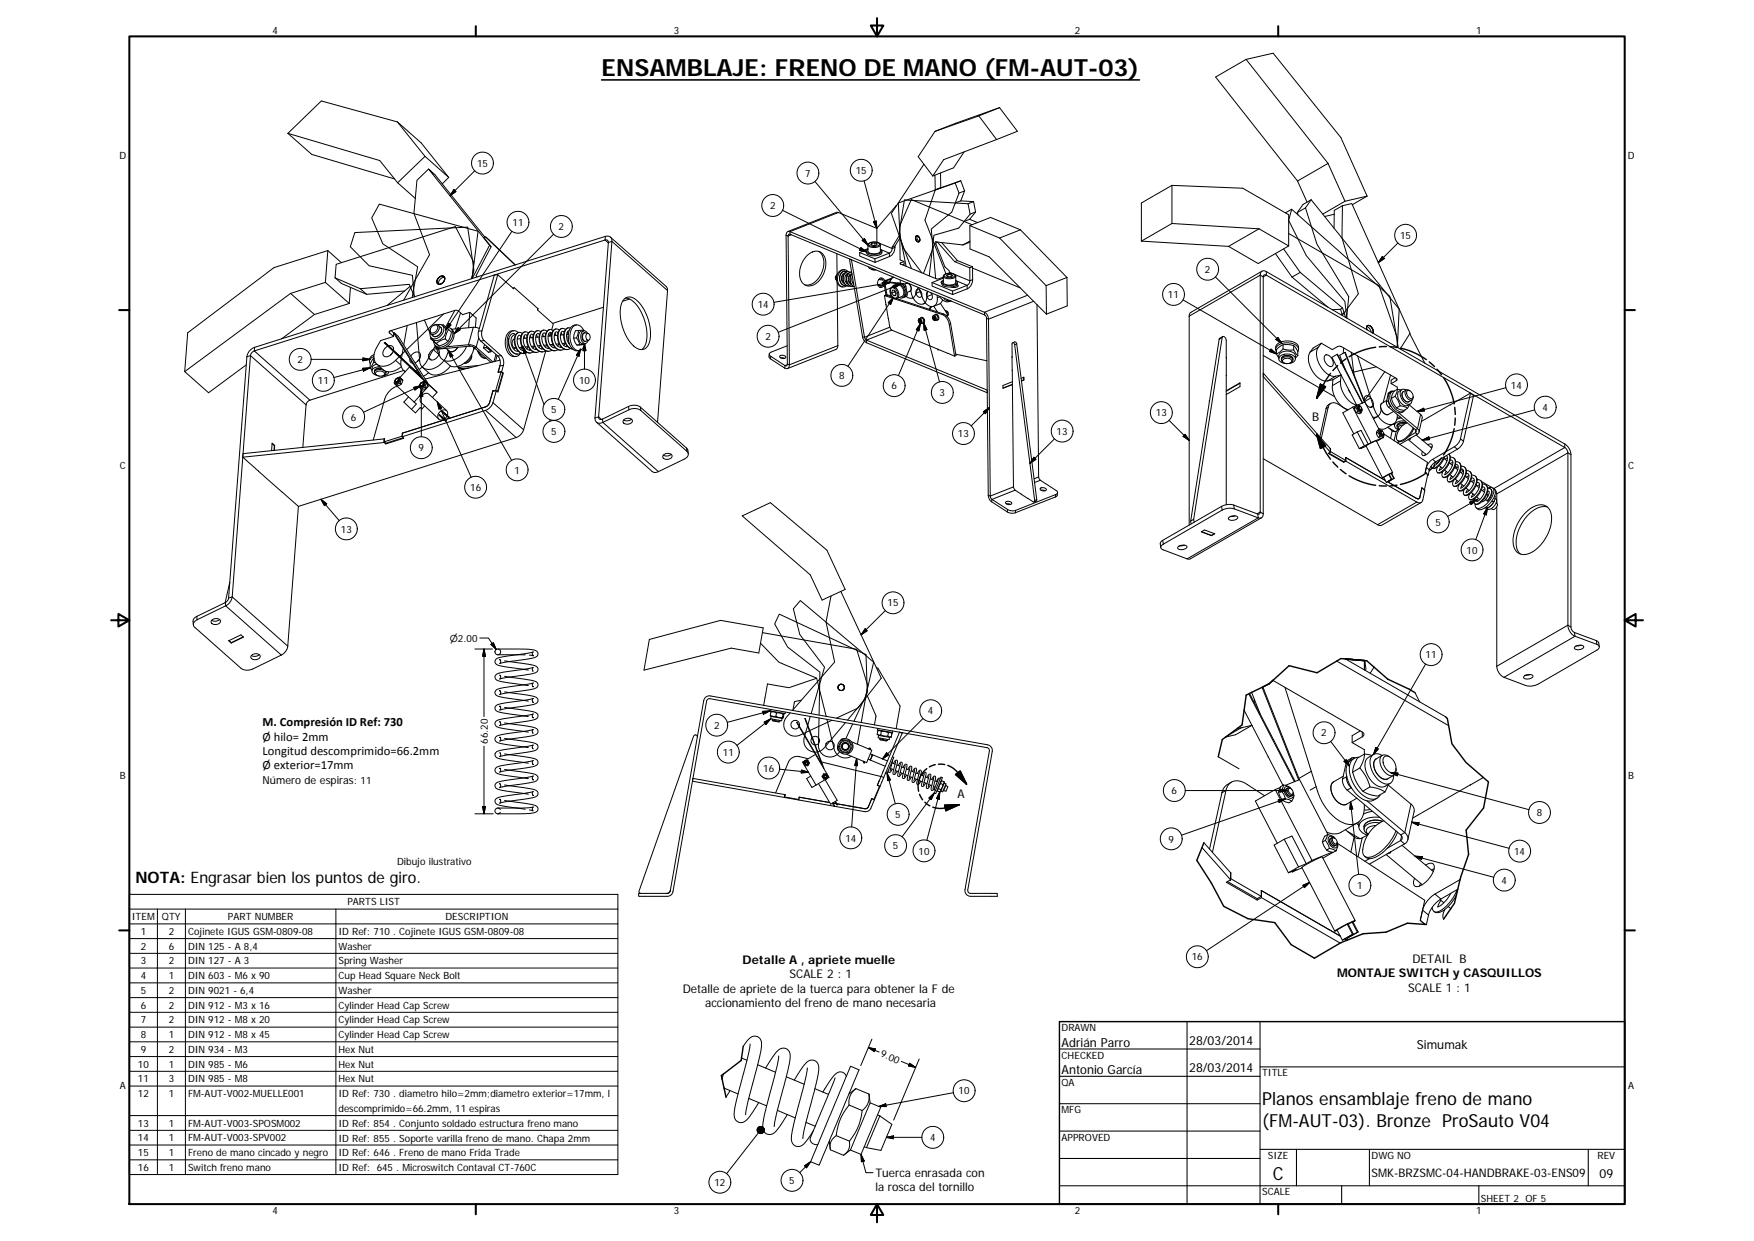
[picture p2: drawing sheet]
<svg xmlns="http://www.w3.org/2000/svg" width="594mm" height="420mm" viewBox="0 0 594 420" stroke-linecap="round" stroke-linejoin="round" font-family="sans-serif">
<defs><g id="words">
<text font-size="8" x="203.7" y="25.8">ENSAMBLAJE: FRENO DE MANO (FM-AUT-03)</text>
<g font-size="6.1">
<text x="427.5" y="374.3">Planos ensamblaje freno de mano</text>
<text x="427.5" y="381.6">(FM-AUT-03). Bronze ProSauto V04</text>
<text x="431.1" y="399.4">C</text>
</g>
<text font-size="5.3" x="45.8" y="298.9">NOTA: Engrasar bien los puntos de giro.</text>
<g font-size="4.3">
<text x="88.9" y="245.9">M. Compresión ID Ref: 730</text>
<text x="88.9" y="250.7">Ø hilo= 2mm</text>
<text x="88.9" y="255.6">Longitud descomprimido=66.2mm</text>
<text x="88.9" y="260.5">Ø exterior=17mm</text>
</g>
<g font-size="4.2">
<text x="402.8" y="353.7">28/03/2014</text>
<text x="359.5" y="354.3">Adrián Parro</text>
<text x="479.9" y="355.1">Simumak</text>
<text x="359.5" y="363.6">Antonio García</text>
<text x="402.8" y="363">28/03/2014</text>
<text x="541.8" y="398.7">09</text>
</g>
<g font-size="4.1">
<text x="444.5" y="142.4">B</text>
<text x="324.3" y="270.2">A</text>
<text x="251.5" y="326.3">Detalle A , apriete muelle</text>
<text x="478.4" y="325.9">DETAIL B</text>
<text x="267.4" y="331.1">SCALE 2 : 1</text>
<text x="452.9" y="330.8">MONTAJE SW</text>
<text x="477" y="335.7">SCALE 1 : 1</text>
<text x="480.6" y="330.8">ITCH y CASQUILLOS</text>
<text x="231.2" y="336">Detalle de apriete de la tuerca para obtener la F de</text>
<text x="238.8" y="340.9">accionamiento del freno de mano necesaria</text>
</g>
<g font-size="4">
<text x="296.5" y="398.5">Tuerca enrasada con</text>
<text x="464.5" y="398.5">SMK-BRZSMC-04-HANDBRAKE-03-ENS09</text>
<text x="296.5" y="403.3">la rosca del tornillo</text>
</g>
<text font-size="3.7" x="88.9" y="265.3">Número de espiras: 11</text>
<g font-size="3.4">
<text x="92.3" y="11.3">4</text>
<text x="228.2" y="11.3">3</text>
<text x="364.1" y="11.3">2</text>
<text x="499.9" y="11.3">1</text>
<text x="40.4" y="53.7">D</text>
<text x="551.4" y="53.7">D</text>
<text x="161.6" y="56.5">15</text>
<text x="272.7" y="59.8">7</text>
<text x="289.9" y="58.9">15</text>
<text x="260.8" y="70.8">2</text>
<text x="173.6" y="76.5">11</text>
<text x="189.2" y="78">2</text>
<text x="474.2" y="80.9">15</text>
<text x="408.1" y="92.4">2</text>
<text x="395.6" y="100.9">11</text>
<text x="256.6" y="104.2">14</text>
<text x="259.2" y="115.1">2</text>
<text x="100.8" y="122.9">2</text>
<text x="107.7" y="130">11</text>
<text x="196.1" y="130">10</text>
<text x="284.2" y="128.4">8</text>
<text x="301.9" y="131.8">6</text>
<text x="511.8" y="131.6">14</text>
<text x="318.2" y="134.2">3</text>
<text x="118.8" y="142.4">6</text>
<text x="186.7" y="139.9">5</text>
<text x="391.5" y="141">13</text>
<text x="522.4" y="139.1">4</text>
<text x="186.7" y="147.3">5</text>
<text x="324.5" y="148.1">13</text>
<text x="357.9" y="147.2">13</text>
<text x="141.8" y="152.8">9</text>
<text x="40.6" y="158.7">C</text>
<text x="174.2" y="160.3">1</text>
<text x="551.5" y="158.7">C</text>
<text x="159.3" y="166.2">16</text>
<text x="486.2" y="178">5</text>
<text x="115.5" y="180.3">13</text>
<text x="496.7" y="187.4">10</text>
<text x="300.6" y="205.3">15</text>
<text x="482.8" y="222.8">11</text>
<text x="314.3" y="241.9">4</text>
<text x="165.2" y="251.8" transform="rotate(-90 165.2 251.8)">66.20</text>
<text x="241.8" y="246.8">2</text>
<text x="447.5" y="249.3">2</text>
<text x="244.8" y="255.9">11</text>
<text x="40.6" y="263.7">B</text>
<text x="258.5" y="261.3">16</text>
<text x="551.5" y="263.7">B</text>
<text x="396.8" y="268.9">6</text>
<text x="303.2" y="276.9">5</text>
<text x="520.5" y="276.3">8</text>
<text x="286.3" y="284.9">14</text>
<text x="302.4" y="287.5">5</text>
<text x="395.8" y="285.3">9</text>
<text x="134.5" y="292.8">Dibujo ilustrativo</text>
<text x="311.1" y="289.3">10</text>
<text x="512.8" y="289.4">14</text>
<text x="508.6" y="299.2">4</text>
<text x="459.7" y="300.9">1</text>
<text x="44.7" y="311.5">ITEM</text>
<text x="54.9" y="311.6">QTY</text>
<text x="77.2" y="311.5">PART NUMBER</text>
<text x="117.7" y="306.5">PARTS LIST</text>
<text x="150.9" y="311.6">DESCRIPTION</text>
<text x="47.7" y="316.5">1</text>
<text x="57.1" y="316.5">2</text>
<text x="63.7" y="316.5">Cojinete IGUS GSM-0809-08</text>
<text x="114.6" y="316.6">ID Ref: 710 . Cojinete IGUS GSM-0809-08</text>
<text x="47.7" y="321.5">2</text>
<text x="57.1" y="321.5">6</text>
<text x="63.7" y="321.5">DIN 125 - A 8,4</text>
<text x="114.6" y="321.6">Washer</text>
<text x="47.7" y="326.5">3</text>
<text x="57.1" y="326.5">2</text>
<text x="63.7" y="326.5">DIN 127 - A 3</text>
<text x="114.6" y="326.5">Spring Washer</text>
<text x="403.7" y="325.2">16</text>
<text x="47.7" y="331.5">4</text>
<text x="57.1" y="331.5">1</text>
<text x="63.7" y="331.5">DIN 603 - M6 x 90</text>
<text x="114.6" y="331.5">Cup Head Square Neck Bolt</text>
<text x="47.7" y="336.5">5</text>
<text x="47.7" y="341.5">6</text>
<text x="57.1" y="336.5">2</text>
<text x="57.1" y="341.5">2</text>
<text x="63.7" y="336.5">DIN 9021 - 6,4</text>
<text x="63.7" y="341.5">DIN 912 - M3 x 16</text>
<text x="114.6" y="336.5">Washer</text>
<text x="114.6" y="341.5">Cylinder Head Cap Screw</text>
<text x="47.7" y="346.5">7</text>
<text x="57.1" y="346.5">2</text>
<text x="63.7" y="346.5">DIN 912 - M8 x 20</text>
<text x="114.6" y="346.5">Cylinder Head Cap Screw</text>
<text x="47.7" y="351.5">8</text>
<text x="57.1" y="351.5">1</text>
<text x="63.7" y="351.5">DIN 912 - M8 x 45</text>
<text x="114.6" y="351.5">Cylinder Head Cap Screw</text>
<text x="359.5" y="349.1">DRAWN</text>
<text x="47.7" y="356.5">9</text>
<text x="57.1" y="356.5">2</text>
<text x="63.7" y="356.5">DIN 934 - M3</text>
<text x="114.6" y="356.4">Hex Nut</text>
<text x="298" y="357.6" transform="rotate(23 298 357.6)">9.00</text>
<text x="359.5" y="358.4">CHECKED</text>
<text x="46.7" y="361.5">10</text>
<text x="57.1" y="361.4">1</text>
<text x="63.7" y="361.5">DIN 985 - M6</text>
<text x="114.6" y="361.4">Hex Nut</text>
<text x="427.5" y="364.4">TITLE</text>
<text x="40.6" y="368.7">A</text>
<text x="46.7" y="366.4">11</text>
<text x="46.7" y="371.4">12</text>
<text x="57.1" y="366.5">3</text>
<text x="57.1" y="371.4">1</text>
<text x="63.7" y="366.5">DIN 985 - M8</text>
<text x="63.7" y="371.4">FM-AUT-V002-MUELLE001</text>
<text x="114.6" y="366.4">Hex Nut</text>
<text x="114.6" y="371.5">ID Ref: 730 . diametro hilo=2mm;diametro exterior=17mm, l</text>
<text x="324.7" y="370.5">10</text>
<text x="359.5" y="367.7">QA</text>
<text x="551.5" y="368.7">A</text>
<text x="114.6" y="376.5">descomprimido=66.2mm, 11 espiras</text>
<text x="359.5" y="376.9">MFG</text>
<text x="46.7" y="381.4">13</text>
<text x="57.1" y="381.4">1</text>
<text x="63.7" y="381.4">FM-AUT-V003-SPOSM002</text>
<text x="114.6" y="381.5">ID Ref: 854 . Conjunto soldado estructura freno mano</text>
<text x="46.7" y="386.4">14</text>
<text x="57.1" y="386.4">1</text>
<text x="63.7" y="386.4">FM-AUT-V003-SPV002</text>
<text x="114.6" y="386.5">ID Ref: 855 . Soporte varilla freno de mano. Chapa 2mm</text>
<text x="315" y="386.3">4</text>
<text x="359.5" y="386.2">APPROVED</text>
<text x="46.7" y="391.4">15</text>
<text x="57.1" y="391.4">1</text>
<text x="63.7" y="391.5">Freno de mano cincado y negro</text>
<text x="114.6" y="391.5">ID Ref: 646 . Freno de mano Frida Trade</text>
<text x="429.4" y="392.4">SIZE</text>
<text x="464.5" y="392.4">DWG NO</text>
<text x="541.1" y="392.3">REV</text>
<text x="46.7" y="396.4">16</text>
<text x="57.1" y="396.4">1</text>
<text x="63.7" y="396.5">Sw</text>
<text x="68.1" y="396.5">itch freno mano</text>
<text x="114.6" y="396.5">ID Ref: 645 . Microsw</text>
<text x="148.4" y="396.5">itch Contaval CT-760C</text>
<text x="242" y="401.5">12</text>
<text x="267.3" y="400.8">5</text>
<text x="427.5" y="404.7">SCALE</text>
<text x="501.6" y="406.8">SHEET 2 OF 5</text>
<text x="92.3" y="411.1">4</text>
<text x="228.2" y="411.1">3</text>
<text x="364.1" y="411.1">2</text>
<text x="499.9" y="411.1">1</text>
</g>
<text font-size="3.2" x="152.4" y="217.2">⌀2.00</text>
</g></defs>
<g fill="none" stroke="#000" stroke-width=".34">
<path d="M331.5 39.2l6 8M331.5 39.2l-14.8 5.3M338.6 36.4l6 8.1-7.1 2.7M338.6 36.4l-21.9 8.1M338.6 36.4l-7.1 2.8M422.1 20.1l-10.4 6 27.8 35.2M422.1 20.1l9.1-2.1 22.9 28.6 8.9 19.8M422.1 20.1l27.7 35.2M97.5 45.1l31.1 9.3 6.1 7.5M97.5 45.1l8.1 7.2 28 8.3M134.6 41.3l-25.8-7.1-11.3 10.9M134.6 41.3l8.1 7.1 9.3 11.7"/>
<path d="M134.6 41.3l9.3 11.6M143.9 52.9l8.1 7.2-2.2 2.1M143.9 52.9l-9.2 9M145.2 57.2l-4 3.8-1 11.2 5.3 14-8.8 15.5M160.8 57.8l-8.4 8.5M312.9 55.6l-11 16.6 4.3 12.1 6 8.1M316.7 59.3l.1 5M316.7 44.5l-5.7 8.5 4.9 6.6M318.6 58.6v4.9M326.6 51.4l-3.6 5.4-7.1 2.8M337.5 47.2l-17.9 6.9-3.7 5.5M449.8 55.3l-10.3 6"/>
<path d="M449.8 55.3l5.7 12.8M134.7 61.9l6 5.3M153.7 64.2l.7 .7-2 1.4zM173.4 78.3l-22.4 33.4M187.5 79.3l-33.7 33.7M265 71.2l28.6 14.1M266.2 79.7l.7 .2M266.2 79.7l.5 43.5M266.9 79.9l.5 43.6M267.6 78.4l65.8 27.3M267.6 78.4v.9M267.6 78.4a1.01 1.01 0 0 0-1.4 1.3"/>
<path d="M267.6 79.3h-.4l-.3 .6M267.6 79.3l65.9 27.3M268 79.5l-1.1 .4M276 61.4l18 21.6M284 71.9l13 5.4M284 71.9l-16.4 6.5M284 71.9h-.7l-16.4 6.5M292.7 61.2l4.3 16.1M295.9 75.1l.9-.3 .2 2.5zM297 77.3v4.7M303.5 69.7h.1M303.5 69.7l-6.5 7.6"/>
<path d="M303.7 69.6l-.2 .1M304.6 79.8l-2.4 3.9M310.2 80a1.04 1.04 0 0 1 1.2 .6 1.04 1.04 0 0 1-.4 1.3 1.36 1.36 0 0 1-.8-1.9zM310.3 79.9a1.11 1.11 0 0 1 1.1 .7 1.11 1.11 0 0 1-.3 1.3 1.29 1.29 0 0 1-.8-2zM310.7 79.9l-.1 .9 .8 .9M316.8 64.3l-3.5 10.2 7.1 18.2M318.6 63.6l-1.9 .7M318.6 63.5v.1M318.6 63.5l-1.8 .8M323.5 62l-19.2 6.7 .6 12 3.8 10.2M323.5 62l1.3 3.4M324.8 65.4l-2.4 6.4-7 5.7 1.5 16.8"/>
<path d="M325.4 61.2l-6.8 2.4M325.4 61.2l1.3 3.4M325.4 61.2l-1.9 .8M325.4 68l-1.9 .7M325.4 68l4.3 .3M326.7 64.6l-1.3 3.4M326.7 64.6l-1.9 .8M327.9 69l-21.6-1.3-1.7 10.8 2.3 11.6M327.9 69l.7 3.5M328.4 74.3l2.7 1.1M328.4 74.3l-1.8 .7M328.5 76.4l10.1 4.2"/>
<path d="M328.6 72.5l-3.9 4.7-8.4 2.5-1.6 13.7M329.2 76.1l-20.5-8.5-3.9 8.8 .1 11.6 1.3 .5v.9l-.5 .3M329.7 68.3l-1.8 .7M329.7 68.3l.7 3.5M330.4 71.8l-1.8 .7M330.4 71.8l-2 2.5M345.6 77.8l15.8 16.1M345.6 77.8l-10.1-4.2-7 2.8v7.9l6.6 2.7 19.3 19.4M345.6 77.8l-7 2.8M396.9 75.7l29.5 1.8M396.9 62.8v12.9M396.9 75.7l-10.3 5.9"/>
<path d="M396.9 62.8l-10.3 5.9v12.9M396.9 62.8l24 .9 15.6 9v10.6M426.4 77.5l-10.3 5.9M426.4 77.5l10.1 5.8M435.4 72.1l2.1-1.3 33.2 29.5 2.7 17.4M437.5 70.8l-1 3.8 6 12 13 15.4 .7 5.7M439.4 72l.2 .8M439.5 61.3l3.2 7.1M442.2 70.4l-2.8 1.6M442.2 70.4l3.8 12.2 10.8 17.8-.7 7.3M444.1 67.6l29.8 37.1-.6 12.9v-3.2l-6.2-17.7-30.6-17.6M444.1 67.6l-1.9 2.8"/>
<path d="M444.1 67.6l-2.8 1.6-1.9 2.8M451.9 72.5l-3.2 .8M454.7 69.7l-2.8 1.5-.1 6.1M454.7 69.7l-.2 10.8M454.7 69.7l3.1-.8 19.8 43.9-3.4 5.3M455.5 68.1l-7.5 4.4M463 66.4l-5 2.9M463 66.4l-7.5 1.7M98.4 99.3l8.1 7.2M98.4 99.3l-35.8 26.5M110.2 95.6l-11.8 3.7M110.2 95.6l8.1 7.1"/>
<path d="M111 84.8l4.6 4.1M111 84.8l-18.2 5.8-29.2 22.1-1 13.1M111 84.8l-.8 10.8M113.5 94.1l8.5 3.6M113.5 94.1l2.1 1.9 8.6 3.7M118.7 97.3l-.4 5.4M122 97.7l16.6-1.4 1.8 4.2M122 97.7l2.2 2M137 98.5l-12.8 1.2M138.9 97l-7.8 6.4M148.6 94.1a1.11 1.11 0 0 1 1.6-.6 1.11 1.11 0 0 1 .1 1.8 1.26 1.26 0 0 1-1 .9 1.26 1.26 0 0 1-1.3-.6l.1-.8zM148.6 94a1.11 1.11 0 0 1 1.7-.4 1.11 1.11 0 0 1 0 1.8 1.22 1.22 0 0 1-1.1 .9 1.22 1.22 0 0 1-1.2-.8l.1-.8z"/>
<path d="M148.6 94a1.1 1.1 0 0 1 1.7-.4 1.1 1.1 0 0 1 0 1.7 1.17 1.17 0 0 1-1.2 1 1.17 1.17 0 0 1-1.1-1zM148.7 93.9a1.11 1.11 0 0 1 1.7-.2 1.11 1.11 0 0 1-.2 1.7 1.15 1.15 0 0 1-1.1 .9 1.15 1.15 0 0 1-1.1-.9l.2-.8zM150.2 95.5l-.2 .2M150.6 94a1.96 1.96 0 0 0-2 2.2M159.6 94.4l.9-2.9-2.1-14.6-38.2 1.8-1.5 4.8 6.3 6.5 14.7 3.2 .6 7.3M159.9 94.3l2-16-33.4-9.2-2.6 4.7 3.8 8.8 11.8 7.7-1.9 10.4M160 94.2l.1 .1M164.3 80.3l-17-21.2-2.1-1.9 20.6 25.8M164.5 80.2l10 9.5M164.5 80.2l-.6 .2 2.4 3.1-5.1 9.8 .4 .5M164.5 80.2l9.9 9.5M165.8 83l-5.8 11.3 .4-5.6-6.2-12-40.4 12.8-.3 4.6"/>
<path d="M165.8 83l.5 .5M168.6 93l-1.2 .1-5.3 19M168.6 93l-5.4 19M168.6 93l5.4 4.8v-.3M173.7 97.6l.5-.2 8.1 7.2h-.2M204.9 81.3l-118.8 37.5M204.9 81.3a.78 .78 0 0 1 .9 0 .78 .78 0 0 1 .3 .8M204.9 81.3l1.2 1M205 80a1.57 1.57 0 0 1 2.3 1.7M205 80l-.1 1.3M205 80l-118.8 37.6M206.1 82.1l-4.6 59.4"/>
<path d="M206.7 80.3l18.9 16.7 .5 1.4M207.3 81.7l-1.2 .4M207.3 81.7l18.8 16.7M207.3 81.7l-4.6 59.4M226.1 98.4l-3.4 44.6M273.1 86.7a3.6 3.6 0 0 1 5.8-.4 7.7 7.7 0 0 1-4.2 10.5 3.4 3.4 0 0 1-3.9-3.7 9 9 0 0 1 2.3-6.4zM277.3 85.1a5.8 5.8 0 0 1 1 7.4 5.7 5.7 0 0 1-5.7 4M283.3 93.2a.98 .98 0 0 0-.2 1.4M283.4 85.9l.1 7M283.5 95.8l.3 21.2M283.6 92.9a1.77 1.77 0 0 0-.2 2.2M285.4 95.2h.1"/>
<path d="M285.7 93.2h.1M285.7 93.2a1.15 1.15 0 0 0-.7 1 1.15 1.15 0 0 0 .7 1.1M286.1 91.3a2.95 2.95 0 0 0-2.6 4.4 2.09 2.09 0 0 0 2 1.4M286.2 92.5a1.95 1.95 0 0 0-1.2 1.7 1.95 1.95 0 0 0 1 1.8M286.2 91.8a2.59 2.59 0 0 0-1.8 2.2 2.59 2.59 0 0 0 1.3 2.6l.5 .2M286.3 95.3h.5M286.4 93.3l.5 .1M286.7 92.8l.3 .4M287.1 95.9l-.2 .1M287.3 92a2.06 2.06 0 0 0-2.3-.4 2.06 2.06 0 0 0-1.2 1.9 2.47 2.47 0 0 0 2.4 3.5l.6-.3a2.47 2.47 0 0 1-2.5-2.1 2.47 2.47 0 0 1 1.9-2.8l.6 .2M287.3 92.6a1.95 1.95 0 0 0-1.1 1.8 1.95 1.95 0 0 0 1 1.8M287.4 92a2.59 2.59 0 0 0-1.8 2.4 2.59 2.59 0 0 0 1.8 2.5"/>
<path d="M287.5 95.4v.1M287.5 93.5h.5M287.5 95.4l.5 .1M287.6 95.4v.1M287.7 93.2l.1 .3M287.7 87.9h.7l4.4 26.3M287.8 93l.2 .5zM287.9 92.2a1.79 1.79 0 0 0-2.4 2 2.31 2.31 0 0 0 2.5 2.7M288 87.8l-.3 .1 4.5 26.2M288.1 95.8l-.2 .2M288.2 96.1h-.1M288.4 92.8h.1a1.98 1.98 0 0 0-1.2 1.7 1.98 1.98 0 0 0 1.1 1.8"/>
<path d="M288.5 92.7a2.82 2.82 0 0 0 .8 4.3 2.92 2.92 0 0 1-.8-4.2M288.7 93.6a2.37 2.37 0 0 0 .4 2.6M288.7 95.6h.3M288.7 95.6h.1M289.1 96.1v.1M289.2 97a2.5 2.5 0 0 1-2.5-2.2 2.5 2.5 0 0 1 1.8-2.7 2.59 2.59 0 0 0-1.7 2.5 2.59 2.59 0 0 0 1.8 2.4M291.2 85.5v1.2l5.1 2.1M291.2 85.5l5.1 2.1M291.6 83.8l2 1.5-2.4-.6zM292 81.4l.8-.6 1.2 2.2zM294 84.5a.73 .73 0 0 0-.5 .9 .73 .73 0 0 0 .9 .5l2.5 .2a1.3 1.3 0 0 0 1.6-1.4l-.3-.3 3 1.3v1.2M294 84.2l-1.7 .7 .2 .1"/>
<path d="M294 84.4l-2.8 1.1M294.3 90.4a1.65 1.65 0 0 0 2 .8M294.4 82.4a2.79 2.79 0 0 1 3.5 .3 2.71 2.71 0 0 1-3.7 0zM295.1 91.1l.6 .3h1M295.2 91.1l1.3 .2M295.2 82.4v.5M295.2 82.4l1.1-.1 .8 .2-.2 .5-1.1 .1-.8-.2zM296.3 82.3v.8M297 82h.1M297 82l.2 .1M297.4 96.5l.5 .1M297.4 96.6l2.2 .2"/>
<path d="M297.6 96.6h-.1M297.7 94.6l.1 .1M297.8 82.3l4.4 1.8M298.2 94.7h-.6l2.5 .2M298.2 82.9a2.97 2.97 0 0 1-4.2 .1M298.2 82.9a2.92 2.92 0 0 0-4.1-.3l-.1 .4M298.2 82.9v2.2a3 3 0 0 1-4.2 0v-2.1M298.3 94.1l.6 .7M298.6 96.7l-.7 .5M298.7 85a1.6 1.6 0 0 1-2 1.6h-1.2a1.61 1.61 0 0 1-2-1.5M298.8 95.7h2.5l-2.3 .9zM299.3 95.4l.8 4.3 .3 .2"/>
<path d="M299.5 94.9a1.21 1.21 0 0 0-1.5-.7 1.21 1.21 0 0 0-.8 1.5 1.17 1.17 0 0 0 .6 1.4 1.17 1.17 0 0 0 1.5-.3M299.8 95.1l-.5 .3 4.5 .6a2.56 2.56 0 0 1 3 3 1.6 1.6 0 0 1-1.2 1.8M299.8 95.1h.4M300.2 95.4l-.5 .1 .7 4.4M300.2 95.4l4 .4M300.2 95.1v.3M300.2 95.1l-.2 .1 .2 .2M300.4 99.9l1.5 .1M300.6 99.9l-.1 .2M301.2 86.9l-4.9 1.9v-1.2M301.3 95.7l-39.2 6.7M301.7 94.5l-1.5 .6"/>
<path d="M301.8 97.6a1.54 1.54 0 0 1 2.2 1.5 1.15 1.15 0 0 1-.5 1.7 1.15 1.15 0 0 1-1.5-.7 2.35 2.35 0 0 1-.2-2.5zM302 94.2l-2.2 .9M302.2 84.1a1.68 1.68 0 0 1-1 1.6l-4.9 1.9M302.2 83.7v.4M302.2 97.1a2.34 2.34 0 0 1 2 1.5 2.34 2.34 0 0 1-.4 2.4M302.2 97.1a2.28 2.28 0 0 0-.5 2.5 2.28 2.28 0 0 0 2.1 1.4M302.2 98.3l.8-.1 .5 1-.1 .9h-.8l-.5-.9zM302.2 97.1l1.7-.6a2.31 2.31 0 0 1 2 1.4 2.31 2.31 0 0 1-.5 2.5l-1.6 .6M302.5 96.6l2.5-.4-2.1 1.4zM302.5 93.8l-.8 .7-.4 1M302.6 93.8l-.7 .7-.5 1M303 98.8l.5 .7"/>
<path d="M303 98.8l-.9 .4M303 96.8a1.4 1.4 0 0 1 1.3-.9 1.4 1.4 0 0 1 1.3 1 2.52 2.52 0 0 1-.3 4l-.7-.2M303.1 83.8l-.9 .3M303.1 98.5l-.1 .3M303.1 83.3v.5M303.1 83.3l-.9 .4M303.1 83.8a3.4 3.4 0 0 1-1.9 3.1M303.4 99.8l-.8 .3M304.8 80.6l-1.7 2.7M304.9 94.8v1.1M305 96.2l-41.4 16.3M305 89.4l12.2 5 2-.5 .3 .2"/>
<path d="M305 89l-.2 .2 .2 .2M305 89v.4M305 95.9l1 .1M305.5 96.2h.1M305.6 96.2l.5 .4 .3 .6M306 96l-.4 .2M306 96l.5 .3 .3 .7M306.2 88.5l-1.2 .5M306.4 97.2v.1M306.8 99.7a.56 .56 0 0 1-.5 .8M306.8 99.7h.1M306.8 97l.5 2.5"/>
<path d="M306.8 97l-.4 .2M307.1 95.9a1.63 1.63 0 0 1 1.4 1 1.63 1.63 0 0 1-.3 1.7l-1 .4M307.1 95.9l-.7 .3M307.1 95.9a1.63 1.63 0 0 1 1.4 1 1.63 1.63 0 0 1-.3 1.7M307.3 99.5l-.5 .2M307.3 99.5l-.3 .8M308 96.1l.1 .2M308.5 98.4a4.8 4.8 0 0 0 3.7 4.6 1.94 1.94 0 0 0 1.7-2.1l.2-2.3M310.2 80a1.04 1.04 0 0 1 1.2 .6 1.04 1.04 0 0 1-.3 1.3 1.36 1.36 0 0 1-.9-1.9zM310.5 98.1a1.39 1.39 0 0 1 1.4 .3 1.39 1.39 0 0 1 .3 1.5 .89 .89 0 0 1-.9 .8 .89 .89 0 0 1-.9-.9l-.2-.8zM311 97.3l-.9 2.4a1.85 1.85 0 0 1-3.2 .7M311.1 97.4l1.4 3.5a3.3 3.3 0 0 0 3.9 2.7 3.3 3.3 0 0 0 1-3.7"/>
<path d="M311.7 98.7l-1.4 .6M314.4 98.7a1.53 1.53 0 0 0-.5 1.7 1.53 1.53 0 0 0 1.5 1 1.66 1.66 0 0 0-.2-2.3M314.4 98.7l-.3 .1M315.7 99.8l-1.8 .6M315.7 95.7v1.2l7 2.8M315.7 95.7l6.9 2.9M317 82.5l-.5 .2M317 82.5l3 7.8 1.5 1.4v.5M317.2 81.9l-.2 .6M317.5 81.9l5.8 6.7 5.2 2.1M318.9 82.1l5.4 6.1 5.1 2.1M319.5 95.1a.72 .72 0 0 0-.4 .8 .72 .72 0 0 0 .8 .6l2.5 .1a1.43 1.43 0 0 0 1.8-1.2l-.5-.4 3.9 1.6v1.2"/>
<path d="M319.5 95a.52 .52 0 0 0-.6 .2 .52 .52 0 0 0 .1 .7M319.5 94.2l-3.8 1.5M319.9 93.1a2.85 2.85 0 0 1 3.5 .2 2.66 2.66 0 0 1-3.6 0zM320.5 93.3l.5-.4h1.1l.6 .4-.5 .4h-1.2zM321 92.9v.8M321.5 92.2l1.2 .4M321.5 92.2v.3M322.1 92.9v.8M322.9 97.3v-.3l.2 .3M323 97l.6 .3M323.3 92.9l5.2 2.2M323.7 93.5a3.1 3.1 0 0 1-4.2 .1"/>
<path d="M323.7 93.5v2.1a3.2 3.2 0 0 1-4.1 .4l-.1-2.4M323.7 93.5a2.8 2.8 0 0 0-3.6-.7l-.6 .8M324.2 97.1v-.7a.4 .4 0 0 1 .3 .4 .4 .4 0 0 1-.4 .4l-1 .1-1.1-.1M324.2 95.6a1.6 1.6 0 0 1-2 1.6h-1.2a1.59 1.59 0 0 1-2-1.5M324.3 88.2l-1 .4M326.1 82.9l-9.3-1-4 10.7M327.6 97.8l-4.9 1.9-.1-1.1M328.5 90.7v4.4M328.5 95.1l-.4 1.1-.5 .4-5 2M328.5 81.6l-2.4 1.3M328.5 81.9l-2.4 1M329.4 90.8l16.2 6.7"/>
<path d="M329.4 90.3v4.4M329.4 90.3l-.9 .4M329.4 94.7a3.5 3.5 0 0 1-1.8 3.1M329.4 94.7l-.9 .4M338.6 80.6l15.7 16.1M348.1 99.9l-14.7 5.8M354.3 96.7l.1 9.7M361.4 93.9l.1 9.7-7.1 2.8M361.4 93.9l-7.1 2.8M386.6 81.6l29.5 1.8M411.6 93.7l22.6 22.6M426.8 93.2v80.2"/>
<path d="M426.8 93.2l-24 13.8M426.8 93.2l1.1 .5M427.4 91.8l-24 13.9-.5 .5-.1 .8M427.9 93.7v80.2M428.9 91.9a1.26 1.26 0 0 0-1.5-.1 1.26 1.26 0 0 0-.6 1.4M428.9 91.9v1.3M428.9 93.2l101.1 58.3M428.9 93.2l-1 .5M428.9 93.2a.63 .63 0 0 0-.7-.1 .63 .63 0 0 0-.3 .6M428.9 91.9l101.1 58.4M432 85.9l5.6 7.9M434.7 84.3l5.7 7.9"/>
<path d="M436.5 83.3l-10.4 5.9-10-5.8M437.6 93.8l12.1 10.2M440.4 92.2l-2.8 1.6M440.4 92.2l14.3 12.1-.7 .4M454.5 80.5l5.6 19-5.5 7.3M468.2 86.8l.7 .7-2.1 1.4zM473.5 82.3l-6.7 6.6M86.1 118.8a2.14 2.14 0 0 0-1.3 1.6M86.1 118.8l18.9 16.7M86.2 117.6a3.9 3.9 0 0 0-2.6 3.2M86.2 117.6l-.1 1.2M106.5 106.5l-11.2 8.2"/>
<path d="M118.3 102.7l-11.8 3.8M130.3 115.9l-.2 .2 9.3 8.7-.7-.6M131.4 117.2a2.19 2.19 0 0 0-1.2 3.5 2.46 2.46 0 0 0 3-1.8M131.6 117.1a1.21 1.21 0 0 1 1.4 .2 1.21 1.21 0 0 1 .3 1.3M131.9 112.7l1.4 1.2M132 112.1l-.1 .6M132.5 111.9l.8 .8v1.2M132.9 119.5l-.7 .7M133.3 113.9l-4.4 1.4-1.4 2.4a4.2 4.2 0 0 0 .7 6 5.3 5.3 0 0 0 5.8-1.7M133.6 112.7l-.2 .2 9.2 14.5-12.3-11.5 12.1 11.3M133.6 112.7l1.3 1.2 10 15.8M133.6 112.7l9.9 15.8"/>
<path d="M136.6 117.9l-.6 3.3M137.2 118.9l-1.8 1.7M137.9 110.2l-1.1 6.6M141 109.2l1.1 13.1a3.2 3.2 0 0 0 5.2 2.3 8.3 8.3 0 0 0 4.6-5.9M143.7 108.4l2 4.5M145.9 113l.8 .7M145.9 114.7l1.9 1.6M145.9 114.7l2.8 2.5M146 114.3l-.1 .4M146 118.9a1.54 1.54 0 0 1 1.5-.8 1.54 1.54 0 0 1 1.3 1 2.46 2.46 0 0 1-3.3 2.5 2.04 2.04 0 0 1 .5-2.7zM146.3 110.6a1.08 1.08 0 0 1 1.6-.5 1.08 1.08 0 0 1 0 1.7 1.17 1.17 0 0 1-1.1 1 1.17 1.17 0 0 1-1.2-1zM146.7 110.3a1.29 1.29 0 0 1 1.9-.1 1.29 1.29 0 0 1-.2 2 1.54 1.54 0 0 1-1.3 1 1.54 1.54 0 0 1-1.5-.7l.2-1.3"/>
<path d="M146.7 118.3l2 1.7M146.8 115.4l.1 .4M147.3 116.9l.3 .7 .6 .1M147.4 117.2l-3.4 5.9-2 2M147.6 117.5l1.1 .7M147.8 116.3l.9 .9M148.2 109.9a1.67 1.67 0 0 1 2 .6 1.67 1.67 0 0 1-.1 2.1 2.97 2.97 0 0 1-4 1.8l-.4-.7v-.9M148.2 117.7l.5 .5M148.2 117.7h.1M148.5 110.1l.8 .7M149.3 110.8a2.11 2.11 0 0 1-.3 2.4 2.11 2.11 0 0 1-2.3 .5M149.7 110.1l.4-.2 1.8 1.7"/>
<path d="M149.9 110.2a2.7 2.7 0 0 1-.7 4.7 2.17 2.17 0 0 1-3.1-.5M150.2 106.3l-12.5 12.1M150.8 114.7l.9 .9-1.3 .9-1.7 .7M150.8 114.7l-1.7 .7-1.3 .9M151.1 117.9l1 .9M151.1 110.8a2.24 2.24 0 0 1 2.1 1.2 2.24 2.24 0 0 1-.1 2.4 4.3 4.3 0 0 1-5.3 2.9l-.7-.7-.2-1.1M151.8 118.6l1.6 1.8-.8 .5zM151.8 118.6l21.5 37.3M151.9 111.6l-.6 1-.5 2.1M151.9 111.6l1 .8-.6 2.1-.6 1.1M151.9 109.5l.9 .5-1.8 1.7zM152.1 118.8a2.15 2.15 0 0 0 2.9-1.2 2.15 2.15 0 0 1-2.9 1.2z"/>
<path d="M152.7 111.3a3.6 3.6 0 0 1-.8 5.7 2.97 2.97 0 0 1-4.4 .1M154 105.1l-21.8 6.9-.4 .3 .1 .4M154 105.1l1.2 .1 1.5 1.3 2.4-.8 2.2 2-.3 3.1M154 105.1l-3 5.6M155.2 111l.7 .6-2.1 1.4zM156 105.9l-1.8 5.5M158 117.3a7 7 0 0 1-7.3 4.8l-1.4-.8-1.6-3.7M158.7 116.7l-7.5 .7M158.7 116.7l.5 .5M158.7 116.7l1.5 .2 1.1 .6M159.1 105.7l-.4 5.3M159.2 117.2l-10.5 1"/>
<path d="M159.2 117.2l1.3 .4M160.3 110.8l-7.4 .7M160.3 110.8l2 .4M160.3 110.8l-1.6 5.9M160.5 117.6l5.8 5.1M160.5 117.6a7.4 7.4 0 0 1-7.2 6.6l-.7-.3M160.8 117.8l-.3 .1M161.1 118.1h-.6M161.3 117.5l-.8 .1M161.3 117.5l5.6 5M161.8 118.7l.3 .8M161.8 118.8a2.73 2.73 0 0 0 2.8 2.5 2.68 2.68 0 0 1-2.3-2.2"/>
<path d="M162.1 112.1l-.1 1a3.1 3.1 0 0 0 .8 2.3M162.2 114.4l-.9 3.1M162.8 115.4l5.8 5.1M163.2 112v1.7l.8 1.6M163.2 112l-1.1 .1M163.8 117.8l1.8 1.6v-.3M164 115.3l5.7 5.1M164 115.3l-1.2 .1M164.1 116.6l-.3 1.2M164.6 117.7l-.8 .1M164.9 117.2l-.3 .5 .9 .5 .7 .9M165.3 117.6a1.02 1.02 0 0 0 1 1"/>
<path d="M166.2 119.1l-.9 .1M166.5 118.7l-.3 .4M168 120l-.7 2.4M172.3 114.6a4.6 4.6 0 0 0 2.8 5.3h.3M172.3 114.6a3.9 3.9 0 0 0 3.3 5.3l.9-.4M172.3 114.6a1.55 1.55 0 0 1 2-1.5v.2a2.42 2.42 0 0 0-1.1 3.3 2.31 2.31 0 0 0 2.3 2.3M173.9 114.9h.1M174 112a3.4 3.4 0 0 0-2.9 4.4 3.9 3.9 0 0 0 3.1 4.3h.6M174.2 114.8a1.74 1.74 0 0 0 .4 3.1l.2-.1h-.6M174.2 114.9h-.3M175.5 112.6a2.02 2.02 0 0 0-2.1-.5 2.02 2.02 0 0 0-1.3 1.8 5.7 5.7 0 0 0 2 6.7 1.93 1.93 0 0 0 2.2-1M175.8 112.5a3.4 3.4 0 0 0-1.1 4.5l1.1 2 1 .6 .7 .1"/>
<path d="M176.3 114.7l-1.1 .1M176.4 113.8l-.5-.3a3.4 3.4 0 0 0 1.4 5.2h.3M176.7 117.6l-.4 .7M176.8 117.6l-1 .1M176.9 112.9a1.57 1.57 0 0 0-1.7-.2 1.57 1.57 0 0 0-.9 1.5 4.2 4.2 0 0 0 3.2 5.5l1-.4M177 117.2l1.3 2.1-.9 .3zM177 117.2l7.3 19.8M177.4 118.4l-.2 .3M177.5 113.7l.3 .8M177.9 112.4a3.4 3.4 0 0 0-1.2 4.4l1 1.8a2.29 2.29 0 0 0 1.9 .9M178.4 114.5l-1.1 .1M178.5 113.7l-.5-.4a3.4 3.4 0 0 0 1.4 5.3l.3-.1"/>
<path d="M178.8 117.4l-.4 .7M178.9 117.4l-1 .1M179 112.7a1.57 1.57 0 0 0-1.7-.2 1.57 1.57 0 0 0-.9 1.5 4.2 4.2 0 0 0 3.2 5.5l1-.4M179.5 118.2l-.2 .4M179.6 113.6l.3 .8M180 112.1a3.4 3.4 0 0 0-1.1 4.5l.7 1.6a2.39 2.39 0 0 0 2.1 1.1M180.5 114.3l-1.1 .1M180.6 113.5l-.5-.4a3.4 3.4 0 0 0 1.3 5.2h.4M180.9 117.2l-.4 .7M181 117.2l-1 .1M181.1 112.5a1.69 1.69 0 0 0-1.9-.1 1.69 1.69 0 0 0-.8 1.8 4.2 4.2 0 0 0 3.1 5.1l1.2-.3M181.6 118l-.2 .3"/>
<path d="M181.7 113.4l.3 .8M182.1 112a3.3 3.3 0 0 0-1.2 4.4l1 1.8a2.29 2.29 0 0 0 1.9 .9M182.2 104.5l-.2 .4 5.4 4.8-.5 2M182.6 114.1l-1.1 .1M182.7 113.3l-.5-.4a3.4 3.4 0 0 0 .5 4.9l1.2 .3M183 117l-.4 .7M183.1 117l-1 .1M183.2 112.4a1.57 1.57 0 0 0-1.8-.3 1.57 1.57 0 0 0-.8 1.5l-.1 1.2a4.6 4.6 0 0 0 2.2 4.2M183.7 117.9l-.2 .3M183.8 113.2l.3 .8M184.2 111.8a2.93 2.93 0 0 0-1.3 3.7 3.5 3.5 0 0 0 3 3.4M184.7 113.9l-1.1 .1"/>
<path d="M184.8 118.7l-1 .4-1.1-.1M184.8 113.1l-.4-.4a2.45 2.45 0 0 0-.6 3.4l.6 1.1a1.52 1.52 0 0 0 1.6 .7M184.9 118.8l-7.6 26.7a4.2 4.2 0 0 1-2.5 2.6M185.1 116.8l-.4 .7M185.2 116.8l-1 .1M185.3 112.1a1.69 1.69 0 0 0-1.9 0 1.69 1.69 0 0 0-.8 1.7 4.2 4.2 0 0 0 3.1 5.1l1.2-.3M185.8 117.7l-.2 .3M185.9 113l.3 .8M186.3 111.6a3.4 3.4 0 0 0-1.2 4.5l.8 1.5a2.34 2.34 0 0 0 2.1 1.1M186.6 112.6l-.3 1.2M186.7 113.7l-1.1 .1M186.9 112.9l-.5-.4a3.4 3.4 0 0 0 1.3 5.3l.4-.1"/>
<path d="M187.2 116.6l-.4 .7M187.3 116.6l-1 .1M187.4 112a1.57 1.57 0 0 0-1.8-.3 1.57 1.57 0 0 0-.8 1.5 4.2 4.2 0 0 0 3.2 5.5l1-.3M187.9 117.5l-.2 .3M188 112.8l.3 .8M188.3 111.4a3.4 3.4 0 0 0-1.1 4.4l.8 1.6 .6 .7 1.5 .5M188.8 113.5l-1.1 .1M189 112.7l-.5-.3a3.4 3.4 0 0 0 .9 5.1h.8M189.3 116.4l-.4 .8M189.4 116.4l-1 .1M189.4 111.8a1.56 1.56 0 0 0-1.7-.3 1.56 1.56 0 0 0-.8 1.6 4.2 4.2 0 0 0 3.2 5.5l1-.4M189.9 117.3l-.1 .3"/>
<path d="M190.1 112.6l.2 .8M190.5 111.2a3.3 3.3 0 0 0-1.2 4.5l.8 1.5a2.33 2.33 0 0 0 2 1.1M190.9 113.3l-1.1 .1M191.1 112.5l-.5-.4a2.47 2.47 0 0 0-.5 3.4l.2 .6a1.82 1.82 0 0 0 2 1.2M191.4 116.2l-.4 .7M191.5 116.2l-1 .1M191.6 111.6a1.57 1.57 0 0 0-1.8-.2 1.57 1.57 0 0 0-.9 1.5 4.2 4.2 0 0 0 3.2 5.4l1.1-.3M192.1 117.1l-.2 .3M192.1 112.4l.4 .8h-.6M192.4 113.9l.2 1.5M192.5 111a3.3 3.3 0 0 0-1.1 4.5l.7 1.5 .7 .7 1.1 .5a4.4 4.4 0 0 1-2-7l.5-.2 .8 .1M192.5 116.1h.2"/>
<path d="M192.7 112a2.2 2.2 0 0 0-.7 2.9l.9 1.7M194.3 114.5l1.1 2.3 .9-.1M195.3 110a2.98 2.98 0 0 0-2.8 3.4 4.8 4.8 0 0 0 2.7 5.4l.9-.1M195.3 114.4l-1 .1M195.3 114.4l1 2.3M195.9 111.9l-1 .1-.5 1.3-.1 1.2M195.9 111.9l1.7-.2 .1 .3M195.9 111.9l-.1 1.2-.5 1.3M196.7 118.2l-7.6 17M196.7 118.2l-.6 2.4-.9-.4zM198 116.3l.5 2.4h-1zM198 116.3v8.7"/>
<path d="M198 116.6l-2.6 .2M198 116.6l-1.7 .1M198 112.7a1.53 1.53 0 0 0-.9 1.5 1.53 1.53 0 0 0 1.2 1.4M198.2 116.3a2.02 2.02 0 0 1-2-.7 2.02 2.02 0 0 1-.2-2.1 1.47 1.47 0 0 1 1.8-1.5 2.28 2.28 0 0 0-3.6-1.5 5.8 5.8 0 0 0 1.1 8.1 2.33 2.33 0 0 0 2.9-2.3l-.2 .3M198.7 113a1.13 1.13 0 0 1 1.2 .6 1.13 1.13 0 0 1-.2 1.3 .71 .71 0 0 1-.9 .2 .71 .71 0 0 1-.3-.8zM199 112.8a1.13 1.13 0 0 0-1.4-.8 1.13 1.13 0 0 0-.8 1.4 2.14 2.14 0 0 0 1.6 2.9l.8-1M199.2 112.9l-1-.2a1.53 1.53 0 0 0-.9 1.5 1.53 1.53 0 0 0 1.2 1.3l.9-.3M204.4 104l-17.2 5.5M211.5 101.2a3.1 3.1 0 0 1 4.5 .8 15.5 15.5 0 0 1 3.7 14.5 2.8 2.8 0 0 1-4.7 1 15.7 15.7 0 0 1-4.4-14.9zM211.8 100.9a7.4 7.4 0 0 1 5.4 4.9 14.2 14.2 0 0 1 1.2 11.3l-1 1.3M213.2 101.2l-2.3 .8M260.6 119.8l-.2 1 .6 .7"/>
<path d="M266.6 117.1l-5.5 2.1a.73 .73 0 0 0-.6 .7 .73 .73 0 0 0 .6 .7M283.8 117l-.2 .8-.5 .5-16.4 6.5M283.8 117l-16.4 6.5M292.2 114.1a2.68 2.68 0 0 0 1.3 1.9M292.2 114.1l.6 .1M292.8 114.2l.7 .9M293.5 115.1v.9M293.5 115.1l40.9 17v.9l-40.9-17M299.6 100.1l.5 3.1M300.1 103.2h.1M300.1 103.1l.8 4.7M300.8 102.5l1.8-1.8-.9 2.4z"/>
<path d="M300.9 107.8l.6 3.2 .7 .8 15.5 6.5M301.4 110.8l-8.6 3.4M302.1 111.7l-8.6 3.4M302.3 100.6l-2.2-.7-.5 .2 19.5 6.4M302.6 100.7l-15.4 23.3M303.7 101.1l15.9 5.2M307 100.3l-.5 .2M309.2 100.8l-.1 .1M311.1 108.2a.7 .7 0 0 1 .9 .4 .7 .7 0 0 1-.4 .9 1.02 1.02 0 0 1-.5-1.3zM311.3 108.5l.3-.2 .3 .3v.5l-.2 .1-.3-.3zM311.3 108.5l.3-.1 .1 .4M311.3 107.9a.99 .99 0 0 1 .9 .6 .99 .99 0 0 1-.2 1.1"/>
<path d="M311.3 107.9a.97 .97 0 0 0-.2 1 .97 .97 0 0 0 .9 .7M311.3 107.9l.7-.2a.99 .99 0 0 1 .8 .6 .99 .99 0 0 1-.2 1l-.6 .3M311.7 108.8l.2 .2M311.7 108.8l-.3 .1M311.7 107.8a.9 .9 0 0 1 1.2 .5 .9 .9 0 0 1-.6 1.1M311.7 109.6l-7.4 17.6M311.7 109.6l-.5 2.4-.9-.4zM311.9 107.5a1.03 1.03 0 0 1 1.2 .7 1.03 1.03 0 0 1-.4 1.2M312.9 109.3l5.3 20M312.9 109.3l1 2.3-.9 .2zM313.5 102.6l-.9 .3M315.2 103.8l-.5 .9"/>
<path d="M315.4 103.8l-.4 .7M315.6 103.8l-.8 .9M316 107a.76 .76 0 0 1 .9 .5 .76 .76 0 0 1-.4 1 1 1 0 0 1-.5-1.5zM316.2 106.8a1.02 1.02 0 0 1 .6 1.7M316.2 106.8a.98 .98 0 0 0-.3 1.1 .98 .98 0 0 0 .9 .6M316.2 107.3h.3l.2 .8h-.3l-.3-.3zM316.2 106.8l.6-.2a.98 .98 0 0 1 .8 .6 .98 .98 0 0 1-.1 1.1l-.7 .2M316.4 107.6l-.3 .2M316.4 107.6l.3 .4M316.5 107.3l-.1 .3M316.5 106.7a.96 .96 0 0 1 1.2 .3 .96 .96 0 0 1 0 1.2l-.5 .2M316.7 108l-.3 .1"/>
<path d="M316.8 106.5a1.02 1.02 0 0 1 1.1 .6 1.02 1.02 0 0 1-.4 1.3M317.7 118.2l3.4 1.5M318.2 100.3a2.84 2.84 0 0 0 3.4 1.7l-.1 .1M318.3 100.5l-.8 .3M318.5 102.7l2.5 3.9M319.1 106.5a4.2 4.2 0 0 1 2.4 3.3M319.2 101.5l-.8 1.3-2.2 .9 1.3 1.9M319.6 106.3a4.3 4.3 0 0 1 2.4 3.3M319.6 106.3l-.5 .2M319.8 100.9a1.59 1.59 0 0 0 2.1 .9M320.1 105.2l.9 .4M320.4 105.5l.2 .2"/>
<path d="M320.6 101.7l.7 .3h.9M320.6 105.7l.1 .3M320.7 101.7l1.3 .2M321 105.6l-.4 .1M321 105.6l.2 .9M321 106.6l-.4 .4M321 106.6l-.6 .2M321.1 119.6v.1M321.1 105.8v.2M321.2 106.5l-.3 .2M321.2 106.5l-.4 .6M321.5 109.8l1.8 10.8"/>
<path d="M322 109.6l-.5 .2M322 109.6l1.8 10.8-.5 .2-2.2-1M323.7 119.9l10.6 2.3M333.4 105.7a2.54 2.54 0 0 1 1.4 2.4M333.4 105.7l.1 .9M333.5 106.6l.5 .6 .1 .6M334.1 107.8l.6 59.9M334.1 107.8l.7 .3M334.8 108.1l.6 59.9M343 116l.8-.3 .6 .7M343.7 116.7l6.7 52.8M343.7 116.7a.47 .47 0 0 0-.3-.6 .47 .47 0 0 0-.6 .3v4.5"/>
<path d="M344.4 116.4l6.7 52.8M344.4 116.4l-.7 .3M350.1 102l-15.3 6.1M351.2 103.1l.6 58.4M400.7 101.5l31.6 18.3M402.8 107v70.8M412.9 114.9l-9.6 61.5M413.9 114.3l-1 .6M413.9 114.3a.64 .64 0 0 1 .8-.4 .64 .64 0 0 1 .5 .7l.1 6.5M413.9 114.3l-9.6 61.5M414.1 113.9l-1.2 1M430.5 118.2l1.8 1.6-2.3-.8z"/>
<path d="M432.3 119.1a2 2 0 0 1 1.8-2.8 4.6 4.6 0 0 1 5.7 1.8l-.2 1M432.3 119.8l.8 1.4M432.8 114.2l1.4 2.1-2.1-1.4zM434.6 118.1l2.2 .5 1.4-.2M434.6 116.7v1.4M434.6 118.1l-1.2 1.1-1.1 .6M434.6 116.7h2.2l1.4 .3M434.6 116.7l-1.2 .6-1.1 1.1v1.4M438.2 117v1.4M438.2 117l1.4 2v1.4M438.2 118.4l1.4 2M439.8 118.3a2.69 2.69 0 0 0-2.9-2.8l-.5-.1a3.7 3.7 0 0 0-4.4 2.3v.6"/>
<path d="M443.7 119.2a7.4 7.4 0 0 0 2.5 8.5 4.1 4.1 0 0 0 3.5 1.3M446.5 117.6a7 7 0 0 0 1.7 7.7 4.9 4.9 0 0 0 4.2 2.1M446.5 117.6l-2.8 1.6M447.5 116.2l3.7 2.2 1.9-1.1 1.3 .1 18.5 10.7M447.5 116.2l-2.7 1.6-1.1 1.4M447.5 116.2l-1 1.4M452.9 120l8.5 16.5M454 104.7l.5 1.6M454 104.7l-2.8 .2M454.7 104.3l1 3.1M455.1 117.8l-.2 1.8M455.2 105.9l-.9 .7"/>
<path d="M455.5 119.3l6.8 16.8M457.7 119.3l.9 7.6M462.9 110.6l1 .6 .5 1.3M463 111.6a.92 .92 0 0 1 .3-1.4 .92 .92 0 0 1 1.3 .6 1.97 1.97 0 0 1 .4 2M477.5 113l5.1 10M83.4 123.5l-12.8 9.5-8-7.2M83.6 120.8l-6.2 81.7M84.8 120.4l-6.2 81.7M84.8 120.4l18.9 16.7M84.8 120.4l-1.2 .4M103.7 137.1l-1.1 14.4M105 135.5a1.95 1.95 0 0 0-1.3 1.6"/>
<path d="M105.4 121.7a3.7 3.7 0 0 1-5.5 3.2 3.7 3.7 0 0 1-.3-6.4 3.7 3.7 0 0 1 5.8 2.7v.5h19.9M122.8 124.7l2.5-.2-2.2 1.1zM122.9 121.2l2.4 .5-2.4 .5zM125.3 124.5l-12.2 3.3M125.3 124.5l.7 .7M125.4 123.1l-.1 1.4M126.5 122.7l-1.2 1.8M126.5 122.7l.7 .1M126.6 121.3l-.1 1.4M126.6 121.3h.1M126.6 121.3l-1.2 1.8M126.6 120.7a1.6 1.6 0 0 0-1.2 2.4"/>
<path d="M126.7 120a2.09 2.09 0 0 0-1.5 2.2M127.4 125.9l.2-.1a1.91 1.91 0 0 1 2.7 .9 1.79 1.79 0 0 1-3.1-.5zM127.5 127a.95 .95 0 0 1-.6-1.2 .95 .95 0 0 1 1.2-.6 1.88 1.88 0 0 1 2.5 1.4l-.7 .6M128.6 124.2a2 2 0 0 0-2.6 1.7 2.42 2.42 0 0 0 2 1.3M129.3 124.8l-.7-.1a1.45 1.45 0 0 0-1.8 1.3M130.7 125.7v.6M131.6 126v-.1a2.03 2.03 0 0 1-2.2 1.4M133.7 129.8l6.6 6.3M134 122l1.8 1.6M134 128.6l-.1 .1M134.2 128.3a.42 .42 0 0 1 .7 0 .42 .42 0 0 1-.3 .7 .42 .42 0 0 1-.7 0 .42 .42 0 0 1 .3-.7zM134.2 128.2a.77 .77 0 0 1 1.3 0 .77 .77 0 0 1-.3 1.2 .77 .77 0 0 1-1.1 .4 .77 .77 0 0 1-.1-1.2"/>
<path d="M134.3 128.2a.54 .54 0 0 1 .8 .2 .54 .54 0 0 1-.4 .8 .47 .47 0 0 1-.7 .1 .47 .47 0 0 1-.1-.6M134.5 130.7a6.7 6.7 0 0 0-4.2 4.4l-3.9 13.9M135 128.2a.73 .73 0 0 1 0 1 .73 .73 0 0 1-1 .1M135.2 120.8l-1.2 1.2M135.3 127.7l1.1 1M135.3 127.7a1.73 1.73 0 0 0-1.6 2.2l.6 .5M135.3 127.7l.8 .7M135.5 129.8l.4 .2M135.5 129.8l-1.2 .6M135.9 130l-1.3 .7-.3-.3M135.9 124.1a4.8 4.8 0 0 1-6.1 1.1l-2.2-1.9a1.76 1.76 0 0 0-1.5 1.2l-.1 1.1M135.9 121.5a3.6 3.6 0 0 0 1.4 4.3l-.6-.4-31.7 10.1"/>
<path d="M136.1 128.4l.3 .3M136.1 128.4l-.6 1.4M136.4 128.7l-.5 1.3M138.4 134.4l-1.6 1.7 2.6 2.5M138.7 124.2l-3.2 3.6M138.7 124.2l6.7 6.3M138.8 121.5a1.15 1.15 0 0 0 1 1.5M139.1 120.6a1.93 1.93 0 0 1 3.2-.8 2.7 2.7 0 0 1-1.7 3.1M140.1 131.1l2.4-.5-2 1.4zM140.3 136.1l.7 .7-1.6 1.8M141.3 125.5l-.5 .2M142 121.6l-.7 .8"/>
<path d="M142.5 130.6l-19.4 9M142.6 129.8a.43 .43 0 0 1 .7-.1 .43 .43 0 0 1-.2 .7 .43 .43 0 0 1-.7 0 .43 .43 0 0 1 .2-.6zM142.7 131.8v16.1M142.7 131.8l.5 2.4h-1zM142.7 129.6a.77 .77 0 0 1 1.2 0 .77 .77 0 0 1-.3 1.2 .76 .76 0 0 1-1.1 .4 .76 .76 0 0 1-.1-1.2 .55 .55 0 0 0 .3 .8 .55 .55 0 0 0 .7-.5 .47 .47 0 0 0 0-.7 .47 .47 0 0 0-.7 0zM143.4 129.6a.73 .73 0 0 1 0 1 .73 .73 0 0 1-1 .1M143.5 128.5l1.3 1.3M143.5 128.5l1.4 1.2M143.7 129.1l1.2 1M143.7 129.1a1.78 1.78 0 0 0-1.6 2.1l.6 .6M143.7 129.1l.8 .7M143.8 137.4l-.9 1.1-.6-.5-1.6 1.8-1.3-1.2"/>
<path d="M144 131.1l.3 .4M144 131.1l-1.3 .7M144.3 131.5l-.1 .1a1.2 1.2 0 0 1-1.5 .2M144.5 129.8l.4 .3M144.5 129.8l-.5 1.3M144.8 129.7l3.2 3.1-1.5 1.7M144.9 130.1l-.6 1.4M144.9 129.7l-.1 .1M145.1 126.2l-1.7 1.2M145.2 121.1l.9 .8M145.4 130.5l-5.1 5.6M145.4 130.5l2.6 2.3"/>
<path d="M148.1 136.1l11.5 25.5M148.1 136.1l1.5 2-.9 .4zM149.9 139.2l.9 .9M149.9 139.2l2.3 2.1M149.9 139.2l-.2 .2 1 .9M150.4 122l2.2 1.9M151.3 139l-6-5.5a2.04 2.04 0 0 0-2.4 .4 2.04 2.04 0 0 0-.3 2.4l6 5.6M152.6 123.9a5.7 5.7 0 0 1-7 2.6l-2.5-2.1M155 124l.7 .3M155.1 124.2l.7 .6h.5M155.7 124.3l.6 .5M156.3 124.8l.3 .3"/>
<path d="M156.3 124.8l.6 .3M158.8 124.6l-2.5 .2M159.6 120.3a2.87 2.87 0 0 1-2.3 2.6M159.7 120.1a2.49 2.49 0 0 1-2.5 2.9M162.1 123.8l-6.4 .5M164.4 138.9l10.4 9.2M164.4 138.9l-28.2 9M166.9 132.3l.1 .1M166.9 132.3l-1 3.8a2.82 2.82 0 0 1-1.7 1.7M167 136.3l10.3 9.2M167 136.3a4.2 4.2 0 0 1-2.6 2.6M167.9 132.3h.1"/>
<path d="M167.9 132.3h-1M168.1 132.3l-1.1 4M168.1 132.3l-1.2 .1-1.2 4.3-.7 .8-14.3 4.6M168.4 120.4l-.6 1.9M168.6 120.5l.2 .2a3.5 3.5 0 0 1 .5 3.1M168.7 126h.1M169.3 123.8l-.6 2.2M169.3 123.8l-.6 2.2 1-.1M169.3 121.9l-25.3 6.4M169.7 125.9l-1.8 6.4M169.7 125.9l.5 .5-1.7 6.2M169.7 120.4l-1.1 .1"/>
<path d="M169.7 120.4l.8 1.3v2M169.9 125.9l.6 .4-1.9 6.5-.5-.5M169.9 125.9l-1.2 .1M170.5 126.3l-.3 .1M170.5 123.7l-1.2 .1M170.5 123.7l-.6 2.2M212.9 137.6l-8.8 4.3M212.9 137.6l.1 1.1M212.9 137.6l1-.3a3.6 3.6 0 0 1 3 .6M213 138.7l.7-.2a3.9 3.9 0 0 1 3.3 .5M213 138.7l-8.8 4.3M216.9 137.9l15.6 13.8"/>
<path d="M216.9 137.9l.1 1.1M217 139l15.6 13.8M261 121.5l4.8 3.1M261.1 120.6l4.8 3.2M261.1 120.6l-.1 .9M264.1 120.5l.9-.2a.79 .79 0 0 1 1.1 .9l-.6 .2a1 1 0 0 1-1.4-.9zM264.4 121.1l1.3 .2M265.9 123.8l-.1 .8M266.7 123.5l-.8 .3M266.7 123.2l.7 .3M266.7 123.2a.5 .5 0 0 1-.2 .6 .5 .5 0 0 1-.6 0M267.4 123.5a1.04 1.04 0 0 1-.4 1.1 1.04 1.04 0 0 1-1.2 0"/>
<path d="M333.1 139.4l2-1.4-1.4 2.1zM335.1 138l-6.2 6.2M342.8 120.9l.1 4.5M342.8 120.9h.1M342.8 125.3h.1M342.9 125.3l.4 39.5 .5 1.1 2.1 1.5M342.9 130.1l-3.2 1.3M342.9 130.2l-3.2 1.2M342.9 129.2l-3.2 1.3v.9M345.9 128.1l.9-.4-.1 .9M346.7 127.7v.9M346.7 128.6l-.7 .3"/>
<path d="M346.8 128.7l-.8 .3M409.6 135.6h.1M409.6 135.6v.4M409.7 135.6h-.1M415.3 132.3l4.7-2.7v1.3l-4.7 2.7M415.3 127.1h.1M415.3 127.1v43.8M415.3 121.1v.1M415.3 121.1v6M420 129.8l-4.7 2.6M427.9 126.3l22.7 25.6M427.9 127.5l22.7 25.6"/>
<path d="M427.9 120.4l24.1 13.9M433.1 121.5v-1a3.3 3.3 0 0 1 5-1.1l.6 .8 .1 1.3M433.6 120.5a3.7 3.7 0 0 1 5.2 .8 2.37 2.37 0 0 1-3 1.8 2.11 2.11 0 0 1-2.6-1.9zM434 121.5a2.23 2.23 0 0 1 3.9 0M434 121.5a2.21 2.21 0 0 1 3.9 0M434 121.5v.4M434.7 121.7l.6-.3a1.37 1.37 0 0 1 2.1 1.1 1.96 1.96 0 0 1-3-.3zM434.8 122.8a.98 .98 0 0 1-.8-1.1 .98 .98 0 0 1 1.1-.8 2.02 2.02 0 0 1 2.8 1.1l-.8 .8M437.9 121.5v.4M439.6 120.4l-.8 .8M448.8 120.3a1.94 1.94 0 0 1 2.5 1.6 1.34 1.34 0 0 1-.7 2.2 2.83 2.83 0 0 1-1.8-3.8zM449.1 138.4l-2.1 9.5"/>
<path d="M449.8 138l-2.3 10.4M449.8 138a2.06 2.06 0 0 1 1.5-1.7 2.06 2.06 0 0 1 2.1 .6l3 2M449.8 138l-.7 .4M450.7 136.6l-1 .7-.6 1.1M451.3 130.6a8.5 8.5 0 0 0 5.3 8.1M451.5 128.6l-1.8 .4M451.5 128.6l-.2 2M452.4 127.4l-2.7 1.6M454 129a8.5 8.5 0 0 0 5.4 8.1l-8.3-16.1 1.9-1.1 8.5 16.6M454 129l-2.7 1.6M454.2 127l-2.7 1.6M454.2 127l-.2 2"/>
<path d="M454.2 127l-1.8 .4M454.7 122.6l-.1 .5M455.6 125l-1.9-4.7 1.8-1 6.6 16.9M456.7 131.8l.6 1.1M457 132.3h-.1M458.2 137.8l6.2 12M458.2 137.8l-3.4 2 3.7 7.1M458.7 138.3l.7 1.4M459 137.5l-.8 .3M459.2 138l-.5 .3M459.2 138l.7 1.4M459.4 139.7l1.1 .4 .5-.3"/>
<path d="M459.6 137.1l-.5 .2-.4 1M459.6 137.1l-.4 .9M459.6 137.1l1.2 .5a.38 .38 0 0 0-.5 0 .38 .38 0 0 0-.1 .5 .53 .53 0 0 0 .3 .7 .53 .53 0 0 0 .7-.3M459.8 120.5l5.5 17.7a7.5 7.5 0 0 0 5.8 5.5 2.73 2.73 0 0 0 2.2-3.4M459.9 139.4l-.5 .3M459.9 139.4l1.1 .4M460.3 137.5a.74 .74 0 0 0-.2 1 .74 .74 0 0 0 1 .3M460.5 137.6l.3 .1a.52 .52 0 0 1 .4 .4 .52 .52 0 0 1-.3 .5l-.4-.4zM460.6 137.5a.58 .58 0 0 0-.8-.1 .58 .58 0 0 0 0 .9 .83 .83 0 0 0 .4 .9 .83 .83 0 0 0 1-.3v-.4M461.2 138.5l.1 .4-.3 .9M462.3 136.1l4.8 9.4M462.3 136.1l-2.4 1"/>
<path d="M462.3 136.2a1.34 1.34 0 0 1 .8-2.2 2.77 2.77 0 0 1 1.7 3.8 1.75 1.75 0 0 1-2.2-1.1M464.3 134.7l-2.1 1.2M465.1 137.4l-1 .5M466.2 124.2l-7.9 1.8M467.8 138.6a2.43 2.43 0 0 1-2.9 2.6M468.1 136.5a2.53 2.53 0 0 0 2.1 3.8M469 125.9l-6.9 9.8M469.6 136.1l.1 .9 .7 .9M469.7 135.6l-1.6 .9M470.2 133.3l-.6 2.8M470.3 135.6l-.7 .5M470.3 135.6v.8l.7 1.1"/>
<path d="M470.3 135.6h.1M470.4 137.9l9 7.6M470.9 132.9h.1M470.9 132.9l-.7 .4M471 127l-2.5 9.3M471 137.5h.1M471 137.5l-.6 .4M471.1 132.5l-.9 .8M471.2 129.9l2.1 1.2v.7M471.3 134.9l.6 1.7 1.1 1.5M471.5 132.5a2.86 2.86 0 0 0-.7 4.4 3.7 3.7 0 0 0 4 2.7l.6-.3M471.7 132.5h-.5l-.3 .4"/>
<path d="M472 139.3l-1.8 1M472.3 132.4a2.01 2.01 0 0 0-1.5 3 4.6 4.6 0 0 0 4.4 4l.8-.7M472.5 134.2l1.1 1.5 .6 1.7M472.5 134.2l-1.2 .7M472.6 127.9l-1.4 .8v1.2M472.9 128.1l.3 .3-.3 .5M472.9 128.1v.8M472.9 128.9l-1.7 1M473 138.1l1.1 .5 1.4 .3 1.2-.7M473.3 131.8l-.8 2.4M473.3 131.8l1.2 .2M473.3 131.8l-1.2 .7-.8 2.4"/>
<path d="M473.7 139.7l6.4 5.4M474.2 137.4l1.8 .4 .7 .4M474.2 137.4l-1.2 .7M474.8 131.9l-.9 .5a3.1 3.1 0 0 0 1 4.4l1.4 .6 1.3-.6M475.2 132.7a2.24 2.24 0 0 0 2 3.3M476.3 132.1a1.35 1.35 0 0 0-1.8 0 1.35 1.35 0 0 0-.2 1.8 3.3 3.3 0 0 0 3.2 2.9l.5-.5 .2-.9-1 .6M476.3 132l-1.1 .7a2.25 2.25 0 0 0 2 3.3M476.7 132.2a1.75 1.75 0 0 1 1.6 2.8 1.84 1.84 0 0 1-1.6-2.8zM477.3 137.1l3.9 3.2M477.3 136.9l-.6 1.3M477.5 132.3a.99 .99 0 0 0-1.4-.2 .99 .99 0 0 0-.1 1.4l.1 .3a1.66 1.66 0 0 0 2.4 1.4l.1-1M480 139.3l2.2-1.1 .3 .9z"/>
<path d="M498.1 133.1l-16.7 9.6M498.1 133.1l-3.4 15.4M498.1 133.1l1 .8-3.4 15.5M510.1 131.3l-30.1 8M519.8 138.8l-38.1 10.2M82.2 154.8l13.5 11.9M92.2 150.2l.7 .7M92.9 150.9l-.7-.8-.2 2.5M92.9 150.9l-.1 1.6M93 150.8l-.1 1.7M130.1 149.8l-47.9 5M130.1 149.6l.6 .5"/>
<path d="M130.2 148.6l-47.9 5-.1 1.2M130.2 148.6l-.1 1.2M130.2 148.6h.1M130.2 148.6l-.1 1M130.7 150.1l-.1 .2M136.2 147.7h.1M136.2 147.7l-6.1 1.9M136.2 147.9l.6 .5-6.2 1.9-.5-.5M136.3 146.7l-.1 1.2M136.3 146.7l-.1 1M136.6 148.2l-5.9 1.9M148.8 140.4l1 .9"/>
<path d="M148.8 140.4l2.3 2.1M148.8 140.4l-.1 .1 .9 .9M149.6 141.4l1.4 1.2 .1-.1M149.8 141.3l1.3 1.2M149.8 141.3l-.2 .1M150.4 142.2l-14.1 4.5M150.7 140.3l1.3 1.2 .2-.2M150.8 140.1l1.4 1.2M150.8 140.1l-.1 .2M151.4 140.9l-.9 1M151.5 140.7a1.34 1.34 0 0 0-.4-1.8 1.34 1.34 0 0 0-1.8 .3 1.55 1.55 0 0 0-1.1 1.7 1.55 1.55 0 0 0 1.5 1.3l.5-.2M174.8 148.1l-73.7 23.4"/>
<path d="M186.1 142l.2 .6M201.5 141.5a1.63 1.63 0 0 0 .8 1.7 1.63 1.63 0 0 0 1.9-.2M202 142.9l18.8 16.7a1.86 1.86 0 0 0 2.2 .1M202.7 141.1a.81 .81 0 0 0 .4 .9 .81 .81 0 0 0 1-.1M202.7 141.1l-1.2 .4M202.7 141.1l1 .9M204.1 141.9l.1 1.1M204.2 143l18.8 16.7M211.4 142a1.59 1.59 0 0 1 1.6-.5 1.59 1.59 0 0 1 1.2 1.3 1.88 1.88 0 0 1-3.2-.1zM213.9 141.9l-1.2 .6-1.5-.3M224.7 154.1a1.76 1.76 0 0 1 2.9 .4 1.79 1.79 0 0 1-3.1 .1zM227.3 153.8a2.2 2.2 0 0 1-2.6 .3"/>
<path d="M232.5 151.7l.1 1.1M232.5 151.7l.5 .6 .1 1.3M232.6 152.8a1.54 1.54 0 0 1-.8 2.6l-8.8 4.3M350.2 154.8l.7 .7-2.1 1.4zM357.2 148.6l-8.4 8.3M396 142.3l6.8 6.8M401.4 147l1.4 2.1-2.1-1.4zM427.9 155.3l38.7 22.4M450.1 153.4l5 2.9M450.6 151.9h.1M450.6 151.9v1.2M450.6 153.1l-.7 .4 5.2 3 .7-.4"/>
<path d="M450.7 152.9l5.1 3-.7 .4M450.7 151.9v1M450.7 152.9l-.1 .1M450.7 151.9l-.1 .1M455.1 156.3v.2M455.8 154.9h.1M455.8 156.1v-1.2l13.4 7.7M455.8 156.1l24.1 13.9M459.7 146.2l1.3-.5 2.4 4.7M459.7 146.2l-1.7 1 2.4 4.7M459.7 146.2l2.4 4.7M461 151.7v.1"/>
<path d="M461 151.8l.7-.4-1.3 .5M462.1 150.9l-1.7 1M462.7 151.1l-1.7 .7M463.4 150.4l-1.3 .5M464.4 149.8l-1 .6M466.2 146.7l.7 1.4M466.5 141l-1.3 .8M466.7 146.4l.6 1.4M466.7 146.4l-.5 .3M466.9 148.1l1.1 .4 .4-.3M467 145.5l1.2 .5a.43 .43 0 0 0-.6 .1 .43 .43 0 0 0 .1 .6 .46 .46 0 0 0 .4 .5 .46 .46 0 0 0 .5-.3M467 145.5l-.3 .9"/>
<path d="M467 145.5l-.5 .2-.3 1M467.3 147.8l1.1 .4M467.3 147.8l-.4 .3M467.8 146a.74 .74 0 0 0-.3 .9 .74 .74 0 0 0 1 .3M467.8 148.4l-3.4 1.4M467.9 146.1h.3a.48 .48 0 0 1 .5 .4 .48 .48 0 0 1-.5 .5l-.3-.4zM467.9 148.5l-1.7 1M468.1 146a.59 .59 0 0 0-.9-.1 .59 .59 0 0 0 0 .8 .82 .82 0 0 0 .5 .9 .82 .82 0 0 0 .9-.2v-.5M468.5 148.1l-.1 .1M468.6 146.8l.2 .6-.4 .8M468.6 146.8v.1M468.7 146.9l14.8 9.6-.8 3.5 .9 .7-1.2 5.1"/>
<path d="M470 144.6l1.5 1.3M470.4 144.9l2.1 1.2M471.5 145.9l.8 .2 .6-.1M471.5 145.9l-.5 2.5M471.7 160l-5.6-10.8-2.3 1.1-1.1 .7 5.6 10.8M471.9 143.6l.4 .3M472.1 143.5l-3.1 1.7-1 .1-1.1-.3M472.3 143.3v.8M472.9 146l-.7 3.2M473.2 144.1v.4M473.4 143.6a2.75 2.75 0 0 1 2.9-.4l-.3-.1a2.14 2.14 0 0 0-2.8 1zM473.9 145.5l-1 .5"/>
<path d="M474.1 149.5l-.8 .4M474.3 141.2l-1.1 .1M474.7 141.5l-1.6 .5M475.8 143.5a1.89 1.89 0 0 0-2.6 1.2l.7 .7a.81 .81 0 0 1-.2-1 .81 .81 0 0 1 .9-.4l.6-.1M475.9 142.6a2.87 2.87 0 0 0-3.6 1.6l.5 .9 .9 .4M476.6 143.1a5.5 5.5 0 0 0-3.4 5.8 2.62 2.62 0 0 0 3.4-1.1l.9-1 1.1-2M477 148.8l6.1 5.1M477.6 148.5l.1-.1-.6 .3M478.9 145a6.8 6.8 0 0 1-4.9 4.5l-.7-.4M479.4 146.5l.7 .5M479.4 146.5l-2.3 1.3M479.4 145.5l.3 .6-.3 .4"/>
<path d="M479.6 145.7l-.2 .8M479.7 147.3l5.2 4.4M480.1 147l-6 3.5M480.1 145.1l-.7 .4M480.1 145.1a1.09 1.09 0 0 1 0 1.9M481.2 140.3l.5 1-1.1 5M481.2 140.3l-1.1 4.8M481.7 149l2.2-1.1 .3 .9zM482.7 160l1 .8M482.8 153.7l-.2 .5M483.6 150.6a.86 .86 0 0 1 1.3-.2 .86 .86 0 0 1 0 1.3l-1.3 1.8a1.46 1.46 0 0 1-1.9 .5l.1-1.2M484.1 159.1l-.4 1.7"/>
<path d="M485.1 151.2l-.5 .2M485.2 155.5l-1.2 1.1-.9 1.6 1 .9M485.2 155.5l1 .9M486.1 156.4l.6 .6M486.2 156.6l-.5 1.1M486.2 156.4l-1.4 1.3-.7 1.4M486.9 158.2l-.2 .2a1.11 1.11 0 0 0 .2 1.7 1.11 1.11 0 0 0 1.6-.3 5.2 5.2 0 0 0 2.4-5.9l-.2-.1a4.4 4.4 0 0 1-1.4 4.9l-1.5 1.3h-.9M487.4 157.6l1.1 .9M487.9 155.4a4.4 4.4 0 0 1-2.3 2.3M488 158.1l-.5 1.1M489 154.8l-1.6 2.5a2.29 2.29 0 0 1-2.3 1.2M489.1 155.2l1 .8"/>
<path d="M489.3 159.1l1 .9M489.3 154.6a5.7 5.7 0 0 1-3.8 4.1l-.5-.3-.2-.6M489.8 159.6l-.5 1.1M489.8 154.3h.1a3.2 3.2 0 0 1-1 3.8l-1.5 1.1M490.3 155l-.9 .4M490.9 156.7l1 .8M491.1 156.8l.2 .2M491.2 155.8h.5a2.61 2.61 0 0 1-.6 3.3l-1 1.1-.8 .5M491.2 154.8a1.96 1.96 0 0 1 1.6 3.1l-.3 .8a4.6 4.6 0 0 1-3.5 2.9 1.26 1.26 0 0 1-.3-2M492.1 156.5l-.9 .5M492.5 155.2a4 4 0 0 1-1.1 4.7l-1.4 1.3-.8 .4-.5-.1M492.6 151.3l-7.4 4.2"/>
<path d="M492.6 151.3l1 .8M492.7 158.2l1 .9M492.8 157.9l.7 .3M493 157.3l.5 .1a2.54 2.54 0 0 1-.6 3.2l-1 1.1-.8 .5M493 156.3a2.04 2.04 0 0 1 1.8 1.2 2.04 2.04 0 0 1-.2 2.1l-.3 .7a4.6 4.6 0 0 1-3.5 2.9l-.1-.1a1.35 1.35 0 0 1-.2-1.9M493.6 152.1l-7.4 4.3M493.9 158.1l-.9 .4M494.3 156.7a4 4 0 0 1-1.1 4.7l-1.6 1.5-1.1 .1M494.5 159.7l1 .9M494.7 148.5l-.5 1.1-1.6 1.7M494.7 148.5l1 .9M494.8 159l.9 .5"/>
<path d="M494.8 158.8l.6 .1a3.5 3.5 0 0 1-1.4 4.1l-1.1 .8M494.8 157.8a2.04 2.04 0 0 1 1.8 1.2 2.04 2.04 0 0 1-.2 2.1l-.3 .7a4.7 4.7 0 0 1-3.5 2.9l-.6-.7 .3-1.3M495.7 149.4l-.7 1.4-1.4 1.3M495.7 159.6l-.9 .4M496.1 158.2a3.6 3.6 0 0 1-.9 4.5l-1.6 1.6-.8 .3-.5-.1M496.7 159.3a1.95 1.95 0 0 1 1.5 3.1l-.2 .7a4.7 4.7 0 0 1-3.6 3.1l-.5-.4-.1-.5 .3-1.1M497.9 159.7a4.1 4.1 0 0 1-1.3 5l-1.4 1.2-1.1 .2M530 150.3l1.5 1.6 .6 2M530 151.5l.7 .8 .3 1M530 150.3v1.2M530 151.5l-24.1 13.9M531 153.3l1.1 .6"/>
<path d="M531 153.3v58.4M531 153.3l-24 13.9M532.1 153.9v58.4M95.7 166.7l5.4 4.8M95.7 166.7h-.1M101.1 171.4l-3.6 47.4M108.7 169l6.2 7.3M108.7 169l2 1.6-.8 .6zM251.4 174.7l9.5-4.5 19.2 16.1 6.2 13.3-7.9 3.6-4-8.6zM334.7 167.7a2.84 2.84 0 0 0 1.2 2.2M334.7 167.7l.7 .3M335.4 168l.6 1.1"/>
<path d="M335.9 169.9l5.3 3.4M336 169.1l5.2 3.4M336 169.1l-.1 .8M340.6 170l.7-.3a.77 .77 0 0 1 1 .1 .77 .77 0 0 1 .1 .9l-.6 .2a.96 .96 0 0 1-1.2-.9zM340.9 170.6l1.4 .2M341.2 173.3l1.5 .5 1.2-.2M341.2 172.5l1.6 .5 1.2-.2M341.2 172.5v.8M343.3 164.8l-7.9 3.2M343.8 165.9l-7.8 3.2M344 172.8l-.1 .8M345.9 167.3l2.3 1.5"/>
<path d="M348.2 168.8l1.8 1.2 .4-.1v-.4M348.2 168.8h.1M351.1 169.2v.4l-.9 .4M351.1 169.2l-.7 .3M351.8 161.5l-1.6 .6M351.8 161.5l.6 1.1M352.4 165.4l.6-.3a.86 .86 0 0 1 .9 .1 .86 .86 0 0 1 .4 .8l-.8 .2a.9 .9 0 0 1-1.1-.8zM352.4 162.6l5.3 3.4a.71 .71 0 0 1 .5 .8 .71 .71 0 0 1-.6 .6M352.4 162.6l-2 .8M352.6 166l1.4 .2M357.5 168.3l-13.6 5.3M357.6 167.4l-.1 .9"/>
<path d="M357.6 167.4l-13.6 5.4M358.2 166.8l-.2 1-.5 .5M403.3 176.4l.2 1M404.3 175.8l-1 .6M404.3 175.8l.3 .9M413.8 171.4l.1 1.3M413.8 171.4l-20 11.5M413.9 172.7l-19.9 11.5M416.2 175.2l1.1-.5a1.19 1.19 0 0 1 1.9 .8l-1.4 .6a1.04 1.04 0 0 1-1.1 .1 1.04 1.04 0 0 1-.5-1zM417.9 171l.1 1.3M417.9 171l-1.7-.2-2.4 .6M417.9 171l8.1 3"/>
<path d="M418 172.3l-2-.2-2.1 .6M418 172.3l8.2 3M418.4 174.6l-1.7 .3M426 174l.2 1.3M426.2 175.3l-24.1 13.9M426.8 173.4l-.3 .6h-.5M426.8 173.4l-1 .5M426.8 173.4l1.1 .5M427.3 175.3l-24.1 13.9h-1.1M427.9 173.9a1.22 1.22 0 0 1-.5 1.3 1.22 1.22 0 0 1-1.2 .1M468.6 161.6l.9 1.7M470.3 162.9l.1 .1"/>
<path d="M470.4 160.6l.8 1.7M470.4 160.6l1 1.7M470.4 160.6l-1.8 1M471.2 160.3l.9 1.7M471.2 160.3l1 1.6M471.2 160.3l-.7 .3M471.2 162.3l-1.7 1M471.4 160.3l.3-.3-3.5 1.8 .5-.2M471.4 162.3h-.2M471.4 162.3l-1.9 1M472.1 162l-1.7 1M472.2 161.9l-1.8 1.1"/>
<path d="M472.2 161.9l-.1 .1M479.9 170l-13.3 7.7M480.6 168.7l-.4 .3M480.9 168.5h-.1M481.3 170.1l-13.2 7.7-.7 .1-.8-.2M481.6 165.2l.8 .6M481.6 165.2l-.7 3a.82 .82 0 0 1-1.3 .4l-9.6-5.5 10.1 5.8h.5l.3-.4M481.6 165.2l1 .8-.7 3.3a1.22 1.22 0 0 1-2 .7M481.6 165.2l-.7 3.3M482.4 165.8v.1M483.7 160.8l-.2 .2M491.1 160.7l1 .8"/>
<path d="M491.6 161.1l-.4 1.1M492.9 162.2l1.1 .9M493.5 162.6l-.5 1.1M494.7 163.7l1.1 .9M495.3 164.2l-.5 1.1M496.3 161.2l1 .9M496.5 165.2l1.1 .9M496.6 160.3l.6 .1a2.69 2.69 0 0 1-.6 3.2l-1.2 1.3-.7 .4M497.1 165.7l-.5 1.1M497.5 161.1l-.9 .4M497.8 170l2.3-.8-1.8 1.6zM498.2 162.8l1 .8"/>
<path d="M498.3 166.7l1.1 .9M498.4 161.8l.6 .1a2.53 2.53 0 0 1-.6 3.3l-1 1.1-.9 .5M498.5 160.9a1.97 1.97 0 0 1 1.6 3.1l-.4 .8a5.2 5.2 0 0 1-3.3 3 1.19 1.19 0 0 1-.5-2.1M498.9 167.2l-.5 1.1M499.3 162.6l-.8 .4M499.7 161.2a4 4 0 0 1-1.1 4.8l-1.3 1.3-1 .4-.4-.1M499.9 164.3l1.1 .8M500.1 169.2l-9.8 5.7M500.1 168.3l1.1 .8M500.2 163.4h.6a2.69 2.69 0 0 1-.6 3.3l-1 1.1-.9 .5M500.2 162.1l.4 .3M500.3 162.4a2.04 2.04 0 0 1 1.8 1.2 2.04 2.04 0 0 1-.3 2.1l-.2 .4a4.8 4.8 0 0 1-3.5 3.1l-.3-.1a1.37 1.37 0 0 1-.1-1.9"/>
<path d="M500.7 168.7l-.5 1.1M501.1 164.1l-.8 .4M501.5 162.8a4 4 0 0 1-1.1 4.7l-1.6 1.5-1.1 .1M501.7 165.8l1.1 .9M501.8 163l3.5 2M502 169.8h.1M502 164.9h.6a2.69 2.69 0 0 1-.6 3.3l-1 1.1-.9 .5M502.1 163.9a1.95 1.95 0 0 1 1.7 1.1 1.95 1.95 0 0 1-.1 2l-.4 .9a4.6 4.6 0 0 1-3.4 2.9l-.3-.2a1.39 1.39 0 0 1 0-1.8M502.9 172h1M502.9 165.6l-.8 .5M503.2 169.1l-.6 .6-.7 .1M503.3 164.3a4 4 0 0 1-1.1 4.7l-1.7 1.6h-1"/>
<path d="M503.4 171.6l.5 .4M503.8 171.9l-4 10.8M503.8 171.9l-.4 2.4-.9-.3zM503.9 166.3a.49 .49 0 0 1 .6 .3 .49 .49 0 0 1-.2 .6l-1 1.9a.58 .58 0 0 0 .5 .5 .58 .58 0 0 0 .6-.5l.6-1.1 .3-1.5M503.9 165.3l.9 .2 .5 1M503.9 165.3a1.3 1.3 0 0 1 1.7-.1 1.3 1.3 0 0 1 .3 1.7 7.2 7.2 0 0 1-5.5 5.2l-.7-.6v-.8M503.9 167.6l-.3-.3 .3 .3-.1 .6M504.9 165.6a3.5 3.5 0 0 1-1.2 3.9M505.3 169.6l.6 .4M505.6 165.2a2.36 2.36 0 0 1 .2 3.6l-1.5 2a3.5 3.5 0 0 1-3.8 1.6l-.5-.5M505.7 165.3l.2 .1M505.9 170l-.9 1.1-1.1 .9"/>
<path d="M505.9 165.4l.8 .8 .3 1M506.1 169.6l-.6 1-1.2 1.1M506.2 167.9l.1 1.2-.4 .9M506.3 168.7a1.49 1.49 0 0 1-.1 2.5l-.2 .3a1.51 1.51 0 0 1-2.4 .5M506.8 170.2a1.52 1.52 0 0 1-.9 2.3l-.8-.3M507 167.2v3.2M507 171.6v54M516.5 173.8a6.7 6.7 0 0 1 6.8-2.6 5 5 0 0 1 2.1 5.8 13.5 13.5 0 0 1-8.2 10.6 3.8 3.8 0 0 1-4.7-4.4 14.5 14.5 0 0 1 4-9.4zM524.1 171.7a7 7 0 0 0-6.8 2.9 12.6 12.6 0 0 0-3.4 11.5l1 1.5M77.8 197.1l-1.5 6.9M393.8 182.9l-.8 .9 .1 1.6M393.8 182.9l.2 1.3"/>
<path d="M394 184.2a.97 .97 0 0 0-.9 1 .97 .97 0 0 0 .9 1l8.1 3M399 185.2l1.4-.6a1.19 1.19 0 0 1 1.6 .7 2.11 2.11 0 0 1-3.1 .2zM401.2 184.6l-1.7 .2M406.9 180.1l1.1-.7 3.4 1.3-1.1 .7zM407 180l3.3 1.3 1-.6M410.3 181.2v.2M66.7 208.7a1.83 1.83 0 0 0-1.3 1.7l.1 1.1M66.7 208.7l.1 1.1M66.8 209.8a1.5 1.5 0 0 0-1.2 1.1 1.5 1.5 0 0 0 .4 1.5l15.6 13.8a4.1 4.1 0 0 0 4 .3l9.7-4.7M71.7 210a1.74 1.74 0 0 1 3 .4 1.82 1.82 0 0 1-3.2 .1zM74.4 209.7l-.4 .3a2.21 2.21 0 0 1-2.3 0M76.3 204l-9.6 4.7"/>
<path d="M76.3 204l.1 1.1M76.4 205.1l18.9 16.7M76.4 205.1l-9.6 4.7M77.4 202.5l-.2 .7-.9 .8M77.5 216.9l4.1-2 .9 .8-4.2 2zM78.3 217.6v.1M78.6 202.1l18.9 16.7M78.6 202.1l-1.2 .4M78.6 202.1a4.1 4.1 0 0 1-2.2 3M82.4 215.6l-4.1 2-.8-.7M97.5 218.8a4.1 4.1 0 0 1-2.2 3M160.8 219.7h6"/>
<path d="M162.5 216h2.9l2.7 3.9M163.9 219.7v22.9M163.9 219.7l.5 2.5h-1zM166.3 218.2l.8-.6 1 2.3zM168.6 219.7h5.4a18.5 18.5 0 0 1 7.8 .8 1.26 1.26 0 0 1 .3 1.4 1.26 1.26 0 0 1-1.2 .8l-11.6 1.9M219.9 216.5l24.2-6.5 14.4 2.6-1.5 8.5-9.3-1.7-29.6 7.5zM257.6 217.8l6.2 6.4 12.8 5.4 3.2 12.9M258.2 214.2l31.9 5.6 3.8 12.3-2.2 12.5M281.5 201.8l-1.7 8.8 2.9 13.5-14.3 16.4M284.8 200.2l13.7 29.4-8 10.2-7.2 3.3M293 212.9l.7 .7-2.1 1.3zM299.9 206.7l-8.3 8.2"/>
<path d="M531 211.7l1.1 .6M531 211.7l.5 1.7a3.9 3.9 0 0 0 2 2M531 211.7l-24 13.9M532.1 212.3l.4 1.2 .8 .6M533.3 214.1l.2 1.3M533.3 214.1l7.4 2.8M533.5 215.4l7.4 2.8M533.5 215.4l-24.1 13.9M533.5 218.9l1-.4a1.16 1.16 0 0 1 1.8 .8l-1.3 .6a1.14 1.14 0 0 1-1.7-.7zM535.6 218.5l-1.7 .2M540.7 216.9l.8 .6 .2 1.5M540.7 216.9l.2 1.3"/>
<path d="M540.9 218.2a1 1 0 0 1 .8 1 1 1 0 0 1-.9 .9l-20.9 12-1.5 .2-1.3-.1-7.7-2.9M85.2 221.9a1.75 1.75 0 0 1 2.9 .4 1.81 1.81 0 0 1-3.2 .2zM87.8 221.6a2.26 2.26 0 0 1-2.6 .3M168.6 221.7h6.5M172.5 234.5l4.7 .6a9.1 9.1 0 0 1 4.8 1.4 1.41 1.41 0 0 1-1.4 2l-11.3 1.9M172.5 229.3l4.7 .6a9.7 9.7 0 0 1 4.8 1.3 1.4 1.4 0 0 1-1.4 2.1l-11.3 1.8M172.5 224l4.7 .6a7.8 7.8 0 0 1 4.9 1.4 1.5 1.5 0 0 1-1.8 2.1l-11 1.8M172.5 239.7l4.7 .7a8.8 8.8 0 0 1 4.8 1.3 1.38 1.38 0 0 1-1.4 2.1l-11.3 1.9M180.6 226l-8 1.3a7.2 7.2 0 0 0-4.8 1.4 1.41 1.41 0 0 0 1.5 2l8.1 1.2M180.6 236.5l-7.5 1.2a8.8 8.8 0 0 0-5.3 1.5 1.39 1.39 0 0 0 1.5 1.9l8.1 1.3M180.6 231.2l-8 1.3a8.9 8.9 0 0 0-4.8 1.3 1.4 1.4 0 0 0 1.5 2.1l8.1 1.2M180.6 220.7l-8 1.3a9.2 9.2 0 0 0-4.8 1.4 1.4 1.4 0 0 0 1.5 2l8.1 1.2"/>
<path d="M239 236l1.3-.4 94.2 16.6a2 2 0 0 1 1.6 2.2l-8.3 46.9a.97 .97 0 0 0 1 1.2h9v1h-9a1.92 1.92 0 0 1-2-2.3l8.3-47-.4-.9-94.5-16.7-.6 .2-.3 .5-11.4 64.5a1.89 1.89 0 0 1-1.9 1.7h-9.7v-1h9.7l.6-.2 .4-.6 11.4-64.5zM271.4 237.1l-2.3 .4-.5 2.8M276.6 229.6l-9.4 3.2-7.3-1.2-1.3 7.2M293.8 235.6l2.9 6.8-.5 3M296.9 226.1l.4 .1 7.6 12.9-1.4 7.6M423 234.9l15.4 29.7M423.2 234.8l15.5 29.8M423.9 234.4l2.9 7.2M424.9 236.8l-.1 1M427.5 232.7l12.4 31.4M427.7 232.6l12.4 31.4M431.1 230.4l30.3 17.5"/>
<path d="M435.2 232.7l11.1 35.3a16.3 16.3 0 0 0 10.1 11 4.5 4.5 0 0 0 5.6-4.4l.1-2.2M452.7 223.8l38 21.9M455.7 223.1l33.9 19.6M462.1 223.7v3.1M462.1 226.8l.1-3.1 .5 2.7-.2 .6M465.4 225.9l-1.3 2M479.2 234.5l1.6 3.1M482.8 224.8l-17.6 30.6-1.7 1a4.5 4.5 0 0 0-.4 5.8 5.8 5.8 0 0 0 5.7 4.2l2-1.2M507 225.6l.1 1 .7 1.4 1.6 1.3M516.3 228.8l1.3-.4a1.17 1.17 0 0 1 1.6 .6 2.11 2.11 0 0 1-3.2 .3zM518.4 228.4l-1.7 .2M163.9 252.6v22.9"/>
<path d="M172.5 255.5l4.7 .6a10 10 0 0 1 4.8 1.4 1.4 1.4 0 0 1-1.4 2l-11.3 1.9M172.5 245l4.7 .6a9.4 9.4 0 0 1 4.8 1.4 1.38 1.38 0 0 1 0 1.4 1.38 1.38 0 0 1-1.4 .6l-11.3 1.9M172.5 250.3l4.7 .6a7.8 7.8 0 0 1 4.9 1.4 1.39 1.39 0 0 1-1.5 2l-11.3 1.8M180.6 252.2l-7.5 1.2a9.6 9.6 0 0 0-5.3 1.5 1.4 1.4 0 0 0 1.5 2l8.1 1.2M180.6 257.5l-7.5 1.2a8.6 8.6 0 0 0-5.3 1.5 1.4 1.4 0 0 0 1.5 1.9l8.1 1.3M180.6 247l-8 1.3a9.4 9.4 0 0 0-4.8 1.3 1.4 1.4 0 0 0 1.5 2.1l8.1 1.2M180.6 241.7l-8 1.3a7.5 7.5 0 0 0-4.8 1.5 1.41 1.41 0 0 0 1.5 1.9l8.1 1.2M236.2 249.6a.65 .65 0 0 0-.5-.8 .65 .65 0 0 0-.8 .4l-18.5 52.6 .2 .5 .5 .2M258.3 240.9l2.5-.2-2.2 1.1zM258.8 244.5l2.2-1.1-1.6 1.9zM260.8 240.7l-14.5 3.9M260.8 240.7l5.1 .9 .1-.5"/>
<path d="M260.9 242.2l1.1 .4 .8-.1M260.9 242.2l.3 .3M260.9 240.2l-.1 .5M261 243.4l-11.4 9M261.1 241.1l1-.1 .9 .4M261.1 241.1l-.2 1.1M261.2 242.5l3.7 .7-.2 .8-3.7-.6M261.2 242.5l-.2 .9M261.5 240.8l-.4 .3M261.6 243.8l2.5 .5M261.6 243.8l.4 .3 1.7 .3 .4-.1M261.6 243.5v.3"/>
<path d="M262.8 242.5l.8 .4h1.4M263 241.4h1.1l1.1 .4M263 241.4l-.2 1.1M264.2 243.9l-.1 .4M265.1 243.1l-.2 .1M265.2 241.8l.2-.2 .1 .3-.2 1.1-.2 .1-.1-.2M265.2 241.5l.2 .1M265.2 241.8l-.2 1.1M267.6 241.4l-1.2 1.4a4 4 0 0 0 .3 5.4 4 4 0 0 0 5.4 .2M270.7 245.8a1.45 1.45 0 0 0-1.4-2 1.45 1.45 0 0 0-1.2 2.2 1.45 1.45 0 0 0 2.5 0M272.5 249.2a3.9 3.9 0 0 0 3.3 5.4M272.6 257.6l-.8 .4 4.6 7.8"/>
<path d="M273.5 245.8l-.9 3.2M273.7 256.9l-2.9-.7a3.2 3.2 0 0 0-3.8 1.8l-4.3 10.5M274.1 247.4l-1.9 .9M274.4 242.5l-.8 3M274.7 241.6l4.6-15.7-8.4-11.1-2.2-8.7 2.4-2.8 24.8 20.9-2.9 12.5-5.9 7.1M275 249.8a1.48 1.48 0 0 0 .9 2.4M275.2 249.7a1.45 1.45 0 0 1 2.3 .5 1.45 1.45 0 0 1-1.4 2M276.2 255.4l-3.5 2.1M276.8 254.6l-.9 .1M277.4 243.1l-.2 9.2a3.9 3.9 0 0 0 2.8 3.8 3.9 3.9 0 0 0 4.4-1.6M277.4 242.1l.3-14.5-10.9-8.5-4.4-7.9 1.5-3.3 29.4 13.7 .4 12.9-4.5 9.7M277.8 257.9h.3"/>
<path d="M278.3 258l20.1 4.9M280.1 243.5l2.4 10.2a3.9 3.9 0 0 0 5.9 2.4M281.8 243.9l-7.5 3.4M283.8 253a.96 .96 0 0 0 .5 1.3M285 250.7l1-.1a1.56 1.56 0 0 1 2.1 1 1.74 1.74 0 0 1-.2 2.6 1.26 1.26 0 0 1-1.5 .6 1.2 1.2 0 0 1-1.9-1 1.76 1.76 0 0 1 .2-2.6zM286 250.1h.1M286 250.1a1 1 0 0 0-1.3 .6M286.3 244.7l-7.2 8.6-.9 .8-1.2 .5M288.4 251.1l6.9 2.9-1.8 4.2-6.9-2.9M288.8 245.1l-2.3 5M290.1 256.8l-1.6 23.2M290.1 256.8l.3 2.4h-.9z"/>
<path d="M291.5 245.6l-1.1 6.4M292.4 257.7l.1 .5M292.7 257.9l-.2 .3M292.9 258l-.1 .3-.3-.1M294 257l.6 .2M294.2 253.5l.6-.1-.1 .4M294.6 253.3l-.2 .4M294.8 255.2l.5 .2M294.8 257.3l5 2.1M295.2 256.4l-.4 .9-.2-.1zM295.3 255.4l.3 .2-.4 .8zM295.6 255.5l5 2.1"/>
<path d="M297.1 248.6l.6 .3 .6-.1M297.1 248.6l.5 .4M297.3 247.5l.6-.1 .6 .3M297.3 246.6l-.1 .5 3.8 .7 1.3 .2 .1-.5M297.3 247.5l-.2 1.1M297.6 249l3.7 .6-.1 .8-3.7-.6zM297.9 247.2l-.6 .3M298 250.2l.5 .4 1.7 .3 .3-.2M298 250.2l2.5 .5M298 249.9v.3M298.3 248.8l1.2 .4h1.2M298.5 247.7l.9-.1 1.5 .5"/>
<path d="M298.5 247.7l-.2 1.1M300.3 254.9l.7 .7-2.1 1.3zM300.6 250.3l-.1 .4M300.7 249.2l.5 .3 .7-.1M300.9 248.1l.6-.1 .6 .3M300.9 248.1l-.2 1.1M301.6 247.9l.5 .4M301.9 249.4l-.6 .2M302.1 248.3l-.2 1.1M302.2 258.3l.9 .4M302.2 256.2l.5 .3-2.2 5.3M302.4 257.3l-.9 3.8"/>
<path d="M302.6 258.5l.4-.6a.59 .59 0 0 1 .8-.5 .59 .59 0 0 1 .1 1l-.8 3.4M303.3 257.8l-.3 1.7a2.68 2.68 0 0 0-.3 2.7l.5-.2 .6-.9M303.8 259l1 .4M304.2 259.2l.4-.6a.57 .57 0 0 1 .8-.5 .57 .57 0 0 1 .1 .9l-.8 3.5M305 258.5l-.5 1.7a2.64 2.64 0 0 0-.2 2.7l.5-.2 .6-.9M305.4 259.7l1 .4M305.6 248.3l-6.3 14.9M305.6 248.3l-.9-.4-5.7 13.4-.6 1.5 .9 .4M305.7 248.1l-.1 .2M305.8 259.8l.4-.5a.59 .59 0 0 1 .8-.5 .59 .59 0 0 1 .1 .9l-.8 3.4M306.6 259.1l-.4 1.8a2.86 2.86 0 0 0-.3 2.7l.6-.3 .6-.9M308.2 259.8l-.4 1.8a2.88 2.88 0 0 0-.3 2.6l.5-.1 .7-1"/>
<path d="M312.6 243.2l-13.7 13.7M412.6 256.2l7.1 4.1M420.4 246.4l-4.8 2.8M420.4 246.4l-1.2 .1M420.4 246.4l3.6-.8-5.5 3.2-3.4 .7M421.4 240.5l13.1 25.4M429.6 256.3h-.1M450.7 251l6.4 8.4M455.2 257.8l.8-.6 1.1 2.2zM455.9 258.3l-1.2 5.4M457.3 257.5h.1M457.3 257.5l-1.4 .8"/>
<path d="M457.9 256.6l-1.6 .9-.4 .8M458 251.4l4.1 2.4v1.5M458.6 256.8a4.9 4.9 0 0 0-2.4 6.5 10.7 10.7 0 0 0 7.1 7.9l1.6-.1 1.5-.9M459 256.6a1.14 1.14 0 0 0-1.7 .9M460.2 256.4a3.4 3.4 0 0 0-3.2 4.3 11.1 11.1 0 0 0 7.5 9.9 2.7 2.7 0 0 0 3-1.6M460.7 247.5l-2.7 1.6v2.3M461.4 247.9a.83 .83 0 0 1 .6 .8 .83 .83 0 0 1-.6 .7M461.4 249.4l-3.4 2M461.4 247.9v1.5M462.2 255.3a10.5 10.5 0 0 1-1.6 4.7M462.2 255.3l-2.5 1.4a10.3 10.3 0 0 0-1.6 4.7M462.2 255.3l2.4 .5"/>
<path d="M466 253.1l.8 .5-1.6 1.8zM468.1 255.8a2.56 2.56 0 0 0-3.2-.2 2.56 2.56 0 0 0-.8 3 7.7 7.7 0 0 0 5.8 6.9 2.43 2.43 0 0 0 2.1-3M468.1 255.7l-2 1.3a3.7 3.7 0 0 0 .2 4.9 3.2 3.2 0 0 0 3.7 1.8l2.1-1.2M468.8 256.3a2.27 2.27 0 0 1 3.2 1.3 3.1 3.1 0 0 1 .3 3.9 3.2 3.2 0 0 1-3.7-2.6 2.46 2.46 0 0 1 .2-2.6zM470.6 256.2a1.92 1.92 0 0 0-2.5-.4 1.92 1.92 0 0 0-.7 2.5 4.9 4.9 0 0 0 4.3 4.4 1.98 1.98 0 0 0 1.1-2.6M160.8 275.5h6.3M163.4 273.1h1l-.5 2.4zM172.5 266l4.7 .6a9.1 9.1 0 0 1 4.8 1.4 1.38 1.38 0 0 1-1.4 2l-11.3 1.9M172.5 260.8l4.3 .5a9 9 0 0 1 5.3 1.5 1.5 1.5 0 0 1-1.8 2l-11 1.9M172.5 271.3l4 .5a10.5 10.5 0 0 1 5.5 1.5 1.34 1.34 0 0 1-1.3 1.9l-3.1 .3h-6.3a5 5 0 0 1-3.5-.4 1.2 1.2 0 0 1 .3-1.4 1.2 1.2 0 0 1 1.4-.1h7.5l3.6-.4M180.6 268l-8.4 1.3a6.4 6.4 0 0 0-4.5 1.5 1.44 1.44 0 0 0 1.6 1.8l5.8 1M180.6 262.7l-7.5 1.3a8.8 8.8 0 0 0-5.3 1.5 1.4 1.4 0 0 0 1.5 1.9l8.1 1.2"/>
<path d="M264 260.4l9.8 1.1M265.8 269l-31.1-5.5-.2 1 48 8.5M265.8 269l-.1 1zM265.8 269h.1M265.9 269l-.2 .8 4.8 .9 .2-.8M270.7 269.9l10.3 1.8M270.7 269.9l-.2 .9M271.5 260.7l2.3 .8-2.4 .2zM274.6 262.7l-1.4 .9 1.8 3 4.8-2.8M279 260.1l-6.4-16.8 5.8 15.5-8.6-14.2 11 18.6-.7 .4M279.5 264l4 7-2.2 1.3-4.1-7M281.9 271.9l.7 1.1"/>
<path d="M282.1 271.8l.5 1.2M282.1 271.9l1.1 .2M282.9 271.3l.7 1.2-.8-1.1M295.2 270.4l1 .4M295.3 270.4l-1.2 2.8-.9 .7-9.8-1.8 9.6 1.7 .7-.2 .5-.6M297.2 265.9l.9 .3M297.2 265.9l.7 .3-1.9 4.5-.7-.3M298.1 266.2l-3.1 7.4a1.9 1.9 0 0 1-2.2 1.2l-10.1-1.8M298.4 262.8l-1.2 3.1M299.3 263.2l-1.2 3M300 261.6l.5 .2M300.5 261.8l2.7 10.3"/>
<path d="M300.5 261.8l1.1 2.3-1 .2zM301.7 260.2l1 .4M302.2 260.4l-.8 1.1a.42 .42 0 0 1-.5-.1 .42 .42 0 0 1-.1-.4M303.2 260.9l1.1 .4M304.9 261.5l1 .5M306.5 262.2l1 .5M307 260.3l1 .5M307.4 260.5l.4-.6a.59 .59 0 0 1 .8-.5 .59 .59 0 0 1 .2 1l-.9 3.4M308.1 262.9l1 .4M308.6 261l1 .4M309.1 261.2l.3-.6a.59 .59 0 0 1 .8-.5 .59 .59 0 0 1 .2 1l-.8 3.4M309.7 263.6l1 .4"/>
<path d="M309.8 260.5l-.4 1.7a2.66 2.66 0 0 0-.2 2.7l.4-.1 .7-1M310.2 261.7l1 .4M310.7 261.9l.3-.6a.59 .59 0 0 1 .9-.5 .59 .59 0 0 1 .1 1l-.9 3.4M311.3 264.2l1 .5M311.4 261.2l-.4 1.7a3 3 0 0 0-.3 2.7l.7-.3 .5-.8M311.8 262.3l1.1 .5M312.3 262.6l.3-.6a.58 .58 0 0 1 .9-.5 .58 .58 0 0 1 .1 .9l-.8 3.5M313 264.9l1 .4M313 261.9l-.4 1.7a2.97 2.97 0 0 0-.3 2.6l.6-.1 .6-.9M313.5 263l.9 .4M313.9 263.2l.4-.5a.59 .59 0 0 1 .8-.6 .59 .59 0 0 1 .1 1l-.8 3.4M314.6 265.6l1 .4"/>
<path d="M314.6 270.2l1.8-1.7-1 2.2zM314.6 262.5l-.3 1.8a2.66 2.66 0 0 0-.3 2.6h.4l.7-1.1M315.1 263.7l1 .4M315.5 263.9l.4-.6a.58 .58 0 0 1 .8-.5 .58 .58 0 0 1 .1 1l-.8 3.4M316.2 266.3l.5 .2M316.3 263.2l-.4 1.7a3.3 3.3 0 0 0-.3 2.7l.4-.1 .6-.8M316.4 268.5l-10.9 14.8M316.7 264.4l.8 .3M317.5 267.3l.1 .5M317.8 263.8l-1 2.5a.73 .73 0 0 0-.1 1.2h.1M317.9 267l-.3 .8 .7 .3M317.9 267l.7 .3"/>
<path d="M318.3 268.1l-4.4 16.4M318.3 268.1l-.2 2.5-.9-.3zM318.5 263.7l-.6-.2-.7 1.1M318.6 267.3l-.3 .8M318.6 265.3l-.7 1.7M318.6 265.3l.8 .3M318.7 263.1l.5 .2-2.3 5.4-.5-.2zM318.7 267.8l-.4 .3M319 264.4l-.4 .3M319 264.4l-.4 .9M319 264.4h.1M319 264.4l.7 .3"/>
<path d="M319.4 265.6l-.8 1.7M319.5 267.7h.1M319.7 264.7l-.3 .9M319.7 264.7h.1M319.7 264.7l.1 .5M319.8 265.2l.6 .3-1.1 2.6-.6-.3zM320.2 265.9h.2M320.4 265.9l.6 .5-.3 .7-.3 .8-.8-.2M320.4 265.9l-.8 1.8M401.4 267.7a3.7 3.7 0 0 1-5.5 3.1 3.7 3.7 0 0 1-.2-6.3 3.7 3.7 0 0 1 5.7 2.7v.5h34.5M413.9 268.4l-4.2 19.1M415.2 267.6l-4.6 21"/>
<path d="M415.2 267.6l-1.3 .8M415.2 267.6a3.9 3.9 0 0 1 6.2-2.6l6.9 4.4M417.1 264.8l-1.4 .8a4.2 4.2 0 0 0-1.8 2.8M431.9 267.3l-6.7 3.9 7.4 14.3M431.9 267.3l12.5 24M432.9 270.8l2.5-.4-2.1 1.3zM433 268.2l.6 1.5 .9 1.3M433.5 267.2l2.4 .5-2.4 .4zM433.6 266.6l-1.7 .7M434 267.7l.8 1.3 .6 1.4M434 267.7l-1 .5M434.5 271l2.1 .8 .9-.5"/>
<path d="M434.7 265.8l-.7 1.9M434.7 265.8l1.7 .5 .8 .7a.81 .81 0 0 0-1.2 0 .81 .81 0 0 0 .1 1.2 1.13 1.13 0 0 0 1.8 .8l.1-.6a2.59 2.59 0 0 1-.5 2.9M434.7 265.8l-.9 .5-.8 1.9M435.4 270.4l2.1 .9M435.4 270.4l-35.2 12.4M435.4 270.4l-.9 .6M435.8 267a1.68 1.68 0 0 0 1.4 2.6M435.8 267a1.68 1.68 0 0 0 1.4 2.6l.5-.3M436.2 266.8l-.4 .2M436.5 267a1.19 1.19 0 0 1 1.3 .6 1.19 1.19 0 0 1-.2 1.4 1.48 1.48 0 0 1-1.1-2zM436.9 266.8a1.11 1.11 0 0 0-1.6-.3 1.11 1.11 0 0 0-.3 1.5l.1 .3a2.23 2.23 0 0 0 2.5 1.9l.4-.6v-.8M440.2 263.9l9.6 18.7"/>
<path d="M440.2 263.9l-4.8 2M444.1 261.1l-4.1 2.4M445.8 266.3l-2.1 1.2M454.7 263.7l.3 2 1.3 1.8M454.9 262.8l-3.2 1.9a3.9 3.9 0 0 0 .1 5.3 3.9 3.9 0 0 0 4.2 2.3l3.6-2.1M456.1 263l.3 1.9 1.3 1.8M456.1 263l-1.4 .7M456.1 262.9v.1M456.3 267.5l18.1 15.2M457.4 271.5l2.8 24.6M457.4 271.5l.8 2.4-1 .1zM457.7 266.7l.1 .1"/>
<path d="M457.7 266.7l-1.4 .8M458.1 261.4a14.6 14.6 0 0 0 3.5 6.5M459.4 278.7l.8 .7M459.7 278.6l-5.5 3.2a5.2 5.2 0 0 1-4.8-.1M460.2 278.2v1.7M460.6 260l-2.5 1.4M460.6 260a15.2 15.2 0 0 1 3.4 6.4M461.6 267.9a10.2 10.2 0 0 0 5.1 1.6l2.4-1.4M462 279.9a3.9 3.9 0 0 1 4.9-2.2l1.3 .4a5.2 5.2 0 0 0-6.1 1.3l-.1 1.3M463 271.1l12.8 10.8M464 266.4a10.6 10.6 0 0 1 5.1 1.7M464 266.4l-2.4 1.5"/>
<path d="M464.2 274.1l-2.2 .1M464.9 274.7l-1.9 .4-1.2 .6M466 279.5a2.72 2.72 0 0 0-3.2 2l.6 .9M467.3 278.6l-.9-.1a3.8 3.8 0 0 0-4.4 2.1 2.12 2.12 0 0 0 1.4 1.9M467.4 276.8a6.6 6.6 0 0 0-7 2.3 2.88 2.88 0 0 0 2.7 3.6M468.7 277.9a11.7 11.7 0 0 0-7 11.2 2.22 2.22 0 0 0 3.3 .8 16.2 16.2 0 0 0 7.8-8.6M470.2 265.8l7.7 6.4M470.3 265.5l-1.2 2.6M471 261.6l2.5 .1-.2 1zM471 261.6l46.9 12.5M477.9 272.2l-2.1 9.7M477.9 272.2a2.63 2.63 0 0 1 1.1 2.5l-2.2 9.6"/>
<path d="M478.1 278.4l2.5 .1-.2 1zM478.1 278.4l33 8.8M498 265.7l-19.6 11.3M502.4 263.2l-4.4 2.5M407.1 287l9.7 10.9M407.7 285.3l9.1 10.2M415.7 298.5l10.1 5.7M416.8 295.5h.1M416.8 297.9l-1.5 .8 10.5 6 1.5-.8M416.8 295.5v2.4M416.9 297.5l-.1 .1M416.9 295.5l-.1 .1"/>
<path d="M416.9 297.5l10.3 6M416.9 295.5v2M435 284.1l2.6-1 4.8 9.3M435 284.1l4.8 9.4M435 284.1l-3.5 2 4.9 9.4M437.5 295l.1 .2M437.6 295.2l1.4-.8-2.6 1.1M439.8 293.5l-3.4 2M441 293.8l-3.4 1.4M441.3 299.7l2.3-.9-1.8 1.7zM442.4 292.4l-2.6 1.1M443.6 298.8l-35 23.1"/>
<path d="M444.4 291.3l-2 1.1M447.9 285.1l.6 1.4 .8 1.3M448.9 284.5l1 1.6 .4 1.2M448.9 284.5l-1 .6M449.3 287.8l2.2 .8M449.6 282.6l-.9 .5-.8 2M449.6 282.6l-.7 1.9M449.6 282.6l1.7 .5 .8 .7a.77 .77 0 0 0-1.1-.1 .77 .77 0 0 0-.1 1.1l.1 .2a1.14 1.14 0 0 0 1.8 .8l.1-.6a2.71 2.71 0 0 1-.5 2.9M450.3 287.3l-1 .5M450.3 287.3l2.1 .8M451.1 283.6a1.5 1.5 0 0 0-.7 1.4 1.5 1.5 0 0 0 1 1.3l.6 .1 .6-.3M451.2 288.5l-6.8 2.8"/>
<path d="M451.4 283.8a1.28 1.28 0 0 1 1.3 .6 1.28 1.28 0 0 1-.1 1.4 1.42 1.42 0 0 1-1.2-2zM451.5 288.6l-3.5 2M451.8 283.6a1.16 1.16 0 0 0-1.7-.2 1.16 1.16 0 0 0-.1 1.7 2.22 2.22 0 0 0 2.5 1.9l.4-.6v-.8M452.4 288.1l-.9 .5M452.6 287.8v.2M452.6 288l-.1 .1M452.6 288h-.1M453 285.5l29.6 19.3-1.6 6.9 1.6 1.3M455.7 280.9l3 2.5M456.4 281.5l4.2 2.4M458.7 283.4a2.58 2.58 0 0 0 2.7 .3M458.7 283.4l-1.2 5.1"/>
<path d="M461.4 283.7l-1.4 6.3M463.3 282.6l-1.9 1.1M463.8 290.7l-1.5 .9M469.5 289.3l12.2 10.2M471.1 288.4l-1.2 .7M471.1 288.4l-.3 .2M473.3 281.7a15.1 15.1 0 0 1-8.6 8.9h-1.5l-1-.7M474.4 284.6l-4.5 2.6M474.4 284.6l1.3 1.1M474.4 282.7a1.11 1.11 0 0 1 0 1.9M474.7 283l-.3 1.6M474.9 286.2l10.6 8.9"/>
<path d="M475.7 285.7l-11.9 6.9M475.8 281.9a2.2 2.2 0 0 1-.1 3.8M475.8 281.9l-1.4 .8M479.2 289.9l2.5 .1-.2 1zM479.2 289.9l26.7 7.1M481.1 299l-.3 1M482.8 292.9a1.81 1.81 0 0 1 2.9 .1 8 8 0 0 1-4.4 6.8 1.49 1.49 0 0 1-2.5-.7l.3-1.8M485.7 294.1l-.8 .5M494.5 297.8l-8.5 4.9M43.8 302.8h165.5v94.9h-165.5zM43.8 307.8h165.5M43.8 312.8h165.5"/>
<path d="M43.8 317.8h165.5M53.3 307.8v89.9M62.8 307.8v89.9M113.8 307.8v89.9M227 301.4l-.5 .9-.7 .2M425.8 304.2v.5M427.2 301.5l26.8 15.4M427.2 303.5l-1.4 .7M427.2 301.5v2M427.2 301.6l.1 2.3M427.3 303.9l26.6 15.4M455.5 317.8l.8 .5"/>
<path d="M456.2 317.4l.1 .2M456.3 312.9l1.8 3.4M456.3 312.9l.3-.1 1.8 3.4M456.3 312.9l-3.4 2 1.8 3.4M458 312.2l-1.3 .7M458 312.2l.2-.1 1.8 3.4M458 312.2l1.8 3.4M458.1 316.3l-3.4 2M458.3 312.2l.7-.5-3.3 1.4-3.6 2.1 .8-.2M458.4 316.2l-3.7 2.1M458.4 316.2l-.3 .1M459 311.7l-11.1-21.6-4 1.8-3 1.8 11.2 21.6"/>
<path d="M459.8 315.6l-3.5 2M460 315.5l-3.7 2.1M460 315.5l-.2 .1M481.8 308.1l2 1.7M481.8 308.1l-.8 3.5 1.7 1.4M483.8 309.8l-.7 3.2M486 302.7l2 1.7M486 302.7l-2.5 2.2-.8 1.2-.9 2M487.7 304.6l1.3 1M488 304.8l-1 2.2M488 304.4l-2.5 2.2-1.3 2.1-.4 1.1M489.3 307.9l-.6 2.1 .2 1.2"/>
<path d="M490.5 306.9l.9 .7M491.4 302.5l-1.3 1.9-1.1 1.2-1.1 1-1.1 .4M493.3 303a10.5 10.5 0 0 1-6.4 6l-1.3-.5-.5-1.3M493.5 301.2a13.2 13.2 0 0 1-6.8 7.6l-1-.2M493.7 301.1l-5.7 3.3M43.8 322.8h165.5M43.8 327.7h165.5M43.8 332.8h165.5M43.8 337.8h165.5M43.8 342.7h165.5M43.8 347.7h165.5M43.8 352.7h165.5"/>
<path d="M43.8 357.7h165.5M251.2 358.2l1.8 .8M251.7 354.2a5.7 5.7 0 0 1 3.8-3.4 2.63 2.63 0 0 1 2.4 3.7l-1.3 6.3-3.2 12-.8 4.6M254.1 353.5l-.8 4.1-2.9 11a27.8 27.8 0 0 0-1.6 9.7 2.48 2.48 0 0 0 2.2 1.8 2.48 2.48 0 0 0 2.4-1.5l3.6-5.3M263.8 357.5l-.6 3.6-3.1 11.5a27.2 27.2 0 0 0-1.6 9.8 2.46 2.46 0 0 0 2.2 1.8 2.46 2.46 0 0 0 2.4-1.5l3.6-5.3M294.1 354.7l2.4 .5-.3 .8zM294.1 354.7l3.7 1.5M295.3 351.8l-3.8 9M305.3 359.3l4.8 2.1M308.1 360l2 1.4-2.4-.5zM311.3 358.5l-8.6 20.7M43.8 362.7h165.5"/>
<path d="M43.8 367.7h165.5M43.8 377.7h165.5M245 363.6l-.4 1.7M245.2 368.4l4.8 2M247.3 369.2l-1.4 2.3M253.6 371.9l6.1 2.5M256.6 360.5l6.1 2.5M259.3 361.6a20.8 20.8 0 0 1 5.1-6.6 2.45 2.45 0 0 1 2.5 .5 2.45 2.45 0 0 1 .7 2.6l-.8 4.7-3.7 13.9-.9 4.7M263.3 375.9l6 2.6M266.3 364.6l6.1 2.5M269 365.7a19.2 19.2 0 0 1 5.1-6.6 2.44 2.44 0 0 1 2.6 .5 2.44 2.44 0 0 1 .6 2.5l-1 5.4-3.9 15-.5 3M273.4 361.6l-.8 4.4-2.9 11.4a23.3 23.3 0 0 0-1.5 9.2 2.47 2.47 0 0 0 2.2 1.6 2.47 2.47 0 0 0 2.4-1.5l2.7-3.9"/>
<path d="M276 368.6l4.6 1.9M282.8 364.9l-7.9 19.2a2.07 2.07 0 0 0-.2 2.5 2.07 2.07 0 0 0 2.3 .9M286.6 364.4a2.24 2.24 0 0 0-1.9-1.5 2.24 2.24 0 0 0-2.2 1.2l-3.8 5.6M287.6 374.1a18.4 18.4 0 0 0-4.4 10.4M287.6 374.1l4.4 1.9M288.1 361l2.9 1.2-13.6 32.3-2.8-1.2zM289.9 368.6a5.7 5.7 0 0 0-2.3 5.5M289.9 368.6l4.4 1.8M289.9 368.6l-2.4 1.8M292 376a18.9 18.9 0 0 1-4.3 10.4M294.3 370.4l.4 3M294.3 370.4a5.6 5.6 0 0 1-2.3 5.6"/>
<path d="M297.2 377.5l.8 .3M297.7 374.6l2.3-.9 .2 1zM298 377.8l-4.5 10.8M298 377.8l4.1 2.9-3.6 8.6-.1 .2-4.9-.9M322.9 370l-25.2 4.6M43.8 382.7h165.5M43.8 387.7h165.5M43.8 392.7h165.5M256.9 383.5l-10.8 13.9M272.5 394.7l2.1-1.4-1.4 2.1zM273 380l3.1 1.3M274.6 393.3l-3.7 3.7"/>
<path d="M280.9 386.4l.3 2.6M283.2 384.5a4.3 4.3 0 0 0-2 4.8l4.5 1.8a4.4 4.4 0 0 0 2-4.7M283.2 384.5l4.5 1.9M288 389.4l6.7-16 3.6 1.5-6.7 15.9M288 389.4l3.6 1.4M288 389.4l-2.1 1.6M291.6 390.8l1.7 6.2h2.4M291.6 390.8l1.1 2.3-.9 .2zM292.7 388.3l.8 .3M300.2 385.1l2.4-.5v1zM300.2 385.1h12"/>
<circle cx="163.4" cy="55.2" r="3.7"/>
<circle cx="273.6" cy="58.6" r="3.7"/>
<circle cx="291.7" cy="57.7" r="3.7"/>
<circle cx="175.4" cy="75.2" r="3.7"/>
<circle cx="190.1" cy="76.7" r="3.7"/>
<circle cx="261.7" cy="69.6" r="3.7"/>
<circle cx="476.1" cy="79.7" r="3.7"/>
<circle cx="397.5" cy="99.7" r="3.7"/>
<circle cx="409" cy="91.2" r="3.7"/>
<circle cx="258.5" cy="103" r="3.7"/>
<circle cx="260.2" cy="113.8" r="3.7"/>
<circle cx="109.5" cy="128.8" r="3.7"/>
<circle cx="187.6" cy="138.6" r="3.7"/>
<circle cx="198" cy="128.7" r="3.7"/>
<circle cx="285.1" cy="127.1" r="3.7"/>
<circle cx="302.8" cy="130.6" r="3.7"/>
<circle cx="319.2" cy="132.9" r="3.7"/>
<circle cx="393.3" cy="139.7" r="3.7"/>
<circle cx="513.6" cy="130.3" r="3.7"/>
<circle cx="523.4" cy="137.8" r="3.7"/>
<circle cx="119.8" cy="141.1" r="3.7"/>
<circle cx="142.7" cy="151.6" r="3.7"/>
<circle cx="175.1" cy="159.1" r="3.7"/>
<circle cx="187.6" cy="146.1" r="3.7"/>
<circle cx="326.3" cy="146.8" r="3.7"/>
<circle cx="359.7" cy="146" r="3.7"/>
<circle cx="117.3" cy="179.1" r="3.7"/>
<circle cx="161.1" cy="165" r="3.7"/>
<circle cx="487.1" cy="176.7" r="3.7"/>
<circle cx="498.6" cy="186.2" r="3.7"/>
<circle cx="302.5" cy="204.1" r="3.7"/>
<circle cx="168.6" cy="220.7" r=".98"/>
<circle cx="284.9" cy="232.7" r="1.07"/>
<circle cx="484.7" cy="221.6" r="3.7"/>
<circle cx="242.8" cy="245.5" r="3.7"/>
<circle cx="246.7" cy="254.6" r="3.7"/>
<circle cx="273.1" cy="258.4" r=".49"/>
<circle cx="273.1" cy="258.4" r=".72"/>
<circle cx="273.1" cy="258.4" r="1.03"/>
<circle cx="273.1" cy="258.3" r=".5"/>
<circle cx="273.1" cy="258.3" r=".39"/>
<circle cx="281.1" cy="252.4" r="1.46"/>
<circle cx="286.3" cy="252.7" r="2.61"/>
<circle cx="286.3" cy="252.7" r="1.04"/>
<circle cx="286.3" cy="252.7" r="1.88"/>
<circle cx="286.3" cy="252.7" r="1.29"/>
<circle cx="315.2" cy="240.6" r="3.7"/>
<circle cx="448.5" cy="248.1" r="3.7"/>
<circle cx="260.4" cy="260" r="3.7"/>
<circle cx="279.5" cy="262.9" r=".72"/>
<circle cx="279.5" cy="262.9" r=".5"/>
<circle cx="279.5" cy="262.9" r="1.03"/>
<circle cx="279.5" cy="262.9" r=".39"/>
<circle cx="279.5" cy="262.9" r=".49"/>
<circle cx="304.2" cy="275.7" r="3.7"/>
<circle cx="521.4" cy="275.1" r="3.7"/>
<circle cx="288.2" cy="283.7" r="3.7"/>
<circle cx="303.3" cy="286.3" r="3.7"/>
<circle cx="313" cy="288.1" r="3.7"/>
<circle cx="396.7" cy="284" r="3.7"/>
<circle cx="460.6" cy="299.7" r="3.7"/>
<circle cx="509.5" cy="298" r="3.7"/>
<circle cx="514.7" cy="288.2" r="3.7"/>
<circle cx="405.5" cy="323.9" r="3.7"/>
<circle cx="326.6" cy="369.3" r="3.7"/>
<circle cx="268.3" cy="399.6" r="3.7"/>
<circle cx="315.9" cy="385.1" r="3.7"/>
<circle cx="243.8" cy="400.3" r="3.7"/>
</g>
<g fill="#000">
<circle cx="174.2" cy="117.8" r=".16"/>
<circle cx="317.7" cy="118.3" r=".16"/>
<circle cx="130.2" cy="148.6" r=".16"/>
<circle cx="450.6" cy="151.9" r=".16"/>
<circle cx="477.6" cy="148.5" r=".16"/>
<circle cx="301.9" cy="249.4" r=".16"/>
<circle cx="302.1" cy="248.3" r=".16"/>
<circle cx="265.8" cy="269" r=".16"/>
<circle cx="416.8" cy="297.9" r=".16"/>
<circle cx="416.8" cy="295.5" r=".16"/>
<circle cx="470.8" cy="288.6" r=".16"/>
</g>
<g fill="none" stroke="#000" stroke-width=".36">
<path d="M169.4 228.6h-.1a.8 .8 0 0 1 0 1.3M169.4 223.4l-.1-.1a.8 .8 0 0 1 0 1.3M169.4 239.1h-.1a.78 .78 0 0 1 0 1.3M169.4 233.9l-.1-.1a.78 .78 0 0 1 0 1.3M170.9 229l1.6 .3M170.9 223.7l1.6 .3M170.9 239.5l1.6 .2M170.9 234.3l1.6 .2M175.1 221.7h2.8M177.4 237.1l1.5 .3M177.4 231.9l1.5 .2M177.4 226.6l1.5 .3"/>
<path d="M180.6 236.5a.9 .9 0 0 0 0 1.3l-.1-.1M180.6 231.2a.85 .85 0 0 0 0 1.3h-.1M180.6 226a.85 .85 0 0 0 0 1.3l-.1-.1M180.6 220.7l-.3 .7 .3 .6-1.3-.2M169.4 254.9l-.1-.1a.78 .78 0 0 1 0 1.3M169.4 249.6h-.1a.8 .8 0 0 1 0 1.3M169.4 244.4h-.1a.78 .78 0 0 1 0 1.3M170.9 255.2l1.6 .3M170.9 250l1.6 .3M170.9 244.8l1.6 .2M177.4 247.6l1.5 .3M177.4 242.4l1.5 .2"/>
<path d="M177.4 258.1l1.5 .3M177.4 252.9l1.5 .2M180.6 241.7a.83 .83 0 0 0 0 1.3h-.1M180.6 257.5a.85 .85 0 0 0 0 1.3l-.1-.1M180.6 252.2a.85 .85 0 0 0 0 1.3h-.1M180.6 247a.85 .85 0 0 0 0 1.3l-.1-.1M168.6 273.6l.9 .4M169.4 270.7l-.1-.1a.8 .8 0 0 1 0 1.3M169.4 265.4h-.1a.78 .78 0 0 1 0 1.3M169.4 260.2l-.1-.1a.78 .78 0 0 1 0 1.3M169.5 275l-.9 .5M170.9 271l1.6 .3"/>
<path d="M170.9 265.7l1.6 .3M170.9 260.5l1.6 .3M175.1 273.6l2.8 .4M177.4 268.6l1.5 .3M177.4 263.4l1.5 .2M180.6 268a.83 .83 0 0 0 0 1.3h-.1M180.6 262.7a.9 .9 0 0 0 0 1.4l-.1-.1M180.6 273.2l-.3 .7 .3 .6-1.3-.3M358.8 355.2h68M402.1 345.9v61.8M426.8 345.9v61.8M358.8 364.4h68"/>
<path d="M358.8 373.7h68M426.8 361.2h123.5M358.8 382.9h68M358.8 392.2h68M426.8 389.1h123.5M439.1 389.1v12.4M463.8 389.1v12.4M537.9 389.1v12.4M358.8 401.5h191.5M454.4 401.5v6.2M500.9 401.5v6.2"/>
</g>
<g fill="none" stroke="#000" stroke-width=".48">
<path d="M465.9 117.6a23.2 23.2 0 0 0-9 3.2M469.6 117.3l-2.4 .1M470.8 117.4l2.4 .3M474.3 117.9a23.7 23.7 0 0 1 8.8 3.9M447.2 130.1l1.8 .8-3 4zM450.7 126.4l-2.1 3.1-2.6 5.4M453.1 123.8l-1.7 1.7M455.9 121.5l-1.9 1.4M484.1 122.5l1.8 1.6M486.7 125l1.5 1.9M488.9 127.8a23.3 23.3 0 0 1 3.6 8.9M492.7 137.9l.2 2.4"/>
<path d="M446 147l2.6 5.4 2.1 3M446 147l3 4-1.8 .8zM451.4 156.4l1.7 1.8M454 158.9l1.9 1.5M485.9 157.8l-1.8 1.6M488.2 155l-1.5 1.9M492.5 145.1a23 23 0 0 1-3.6 8.9M492.9 141.5l-.2 2.5M456.9 161.1a24.1 24.1 0 0 0 9 3.2M467.2 164.4l2.4 .1M473.2 164.3l-2.4 .2M483.1 160.1a24.4 24.4 0 0 1-8.8 3.9"/>
<path d="M431.1 230.4l5.5-5 9.5 2.4 8-4.8 8.8 .7 7.1 6.2 7.3 3.5 1.9 1.1M431.1 230.4l-1.2 1.1-7.8 3.9-1.4 10-6.7 5-1.4 5.8M431.1 230.4l-.2 .2M455.7 223.1l6.6 .6M316.8 258.9l-2 .8M317.8 258.7l2.2 .2M321 259.1l1.5 .8 1.5 1.2 3.4 4.4M489.6 242.7l.6 .6 1.6 8.5 4.7 6.3 7.6 6.6-1.6 8.8-5.9 7.5 .8 8.3-2.7 7.7-1.4 5.9a10.9 10.9 0 0 1-2.7 5.8l-1.7 2.5M311.5 268.9l1 1.9M313.2 271.6l1.7 1.2M313.9 260.2a7.5 7.5 0 0 0-2.8 7.7M319.9 272.6l5-.2-4.5 2.1z"/>
<path d="M323.7 262.2l1.5-1.2 2.2 4.5zM324.9 272.4l-6.1 1.3-2.9-.4M407.7 285.3l-2.3 6 4.8 7.6 4.3 8 8.2 4.1 9.1 1.4 5.5 7.4 7.9 4.6a63.9 63.9 0 0 1 16.4-8.3l7.8-.5 7.3-3 6.4 .4M251.7 354.2l-.5 4a1.51 1.51 0 0 1-1.1 1.5l-5.2 4a.78 .78 0 0 0-.4 1.3l1.4 6.5M358.8 345.9h191.5v61.8h-191.5z"/>
</g>
<g fill="none" stroke="#000" stroke-width=".69">
<path d="M43.8 12.3h506.5v395.4h-506.5zM161.2 8.9v3.4M297 6.1v6.2l-2.1-3.7h4.3l-2.2 3.7M432.9 8.9v3.4M40.4 105h3.4M550.3 105h3.4M37.6 210h6.2l-3.7-2.1v4.2l3.7-2.1M550.3 210l3.7 2.1v-4.2l-3.7 2.1h6.2M40.4 315h3.4M550.3 315h3.4M161.2 407.7v3.4M297 407.7l2.2 3.7h-4.3l2.1-3.7v6.1"/>
<path d="M432.9 407.7v3.4"/>
</g>
<path d="M447.2 130.1l1.8 .8-3 4zM446 147l3 4-1.8 .8zM319.9 272.6l5-.2-4.5 2.1zM323.7 262.2l1.5-1.2 2.2 4.5z" fill="#000" stroke="#000" stroke-width=".48"/>
<path d="M203.7 27.1h182.2" fill="none" stroke="#000" stroke-width=".53"/>
<g fill="#000" stroke="#000" stroke-width=".34">
<path d="M153.7 64.2l.7 .7-2 1.4zM295.9 75.1l.9-.3 .2 2.5zM291.6 83.8l2 1.5-2.4-.6zM292 81.4l.8-.6 1.2 2.2zM298.8 95.7h2.5l-2.3 .9zM302.5 96.6l2.5-.4-2.1 1.4zM468.2 86.8l.7 .7-2.1 1.4zM151.9 109.5l.9 .5-1.8 1.7zM155.2 111l.7 .6-2.1 1.4zM177 117.2l1.3 2.1-.9 .3zM198 116.3l.5 2.4h-1zM300.8 102.5l1.8-1.8-.9 2.4z"/>
<path d="M311.7 109.6l-.5 2.4-.9-.4zM312.9 109.3l1 2.3-.9 .2zM430.5 118.2l1.8 1.6-2.3-.8zM432.8 114.2l1.4 2.1-2.1-1.4zM122.9 121.2l2.4 .5-2.4 .5zM122.8 124.7l2.5-.2-2.2 1.1zM140.1 131.1l2.4-.5-2 1.4zM142.7 131.8l.5 2.4h-1zM148.1 136.1l1.5 2-.9 .4zM151.8 118.6l1.6 1.8-.8 .5zM196.7 118.2l-.6 2.4-.9-.4zM480 139.3l2.2-1.1 .3 .9z"/>
<path d="M333.1 139.4l2-1.4-1.4 2.1zM350.2 154.8l.7 .7-2.1 1.4zM401.4 147l1.4 2.1-2.1-1.4zM481.7 149l2.2-1.1 .3 .9zM108.7 169l2 1.6-.8 .6zM497.8 170l2.3-.8-1.8 1.6zM503.8 171.9l-.4 2.4-.9-.3zM166.3 218.2l.8-.6 1 2.3zM293 212.9l.7 .7-2.1 1.3zM163.9 219.7l.5 2.5h-1zM258.3 240.9l2.5-.2-2.2 1.1zM258.8 244.5l2.2-1.1-1.6 1.9z"/>
<path d="M290.1 256.8l.3 2.4h-.9zM300.3 254.9l.7 .7-2.1 1.3zM455.2 257.8l.8-.6 1.1 2.2zM466 253.1l.8 .5-1.6 1.8zM163.4 273.1h1l-.5 2.4zM271.5 260.7l2.3 .8-2.4 .2zM300.5 261.8l1.1 2.3-1 .2zM314.6 270.2l1.8-1.7-1 2.2zM318.3 268.1l-.2 2.5-.9-.3zM432.9 270.8l2.5-.4-2.1 1.3zM433.5 267.2l2.4 .5-2.4 .4zM457.4 271.5l.8 2.4-1 .1z"/>
<path d="M471 261.6l2.5 .1-.2 1zM478.1 278.4l2.5 .1-.2 1zM479.2 289.9l2.5 .1-.2 1zM441.3 299.7l2.3-.9-1.8 1.7zM294.1 354.7l2.4 .5-.3 .8zM297.7 374.6l2.3-.9 .2 1zM308.1 360l2 1.4-2.4-.5zM258.7 382.1l.1 .5zM258.6 381.9l.2 .7zM258.4 381.7l.4 .9zM258.2 381.5l.6 1.1zM257.9 381.4l.9 1.2z"/>
<path d="M257.7 381.4l1.1 1.2zM257.4 381.4l1.4 1.2zM257.2 381.4h.2l1.4 1.2zM257 381.6l.2-.2 1.6 1.2zM256.7 381.8l.3-.2 1.8 1zM256.7 381.8l2.1 .8-2.2-.6zM256.6 382l2.2 .6-2.3-.4zM256.5 382.2l2.3 .4-2.4-.2zM256.4 382.4l2.4 .2-2.4 .1zM256.4 382.7l2.4-.1-2.3 .4zM256.5 383l2.3-.4-2.2 .6zM256.6 383.2l2.2-.6-2.1 .8z"/>
<path d="M256.7 383.4l2.1-.8-1.8 1zM257 383.6l1.8-1-1.6 1.1zM257.2 383.7l1.6-1.1-1.4 1.2zM257.4 383.8l1.4-1.2zM258.8 382.6l-1.1 1.2zM258.8 382.6l-.9 1.1zM258.8 382.6l-.6 1.1zM258.8 382.6l-.4 .9zM258.8 382.6l-.2 .7zM258.8 382.6l-.1 .5zM258.8 382.6v.2zM272.5 394.7l2.1-1.4-1.4 2.1z"/>
<path d="M291.6 390.8l1.1 2.3-.9 .2zM300.2 385.1l2.4-.5v1z"/>
</g>
<use href="#words"/>
</svg>
